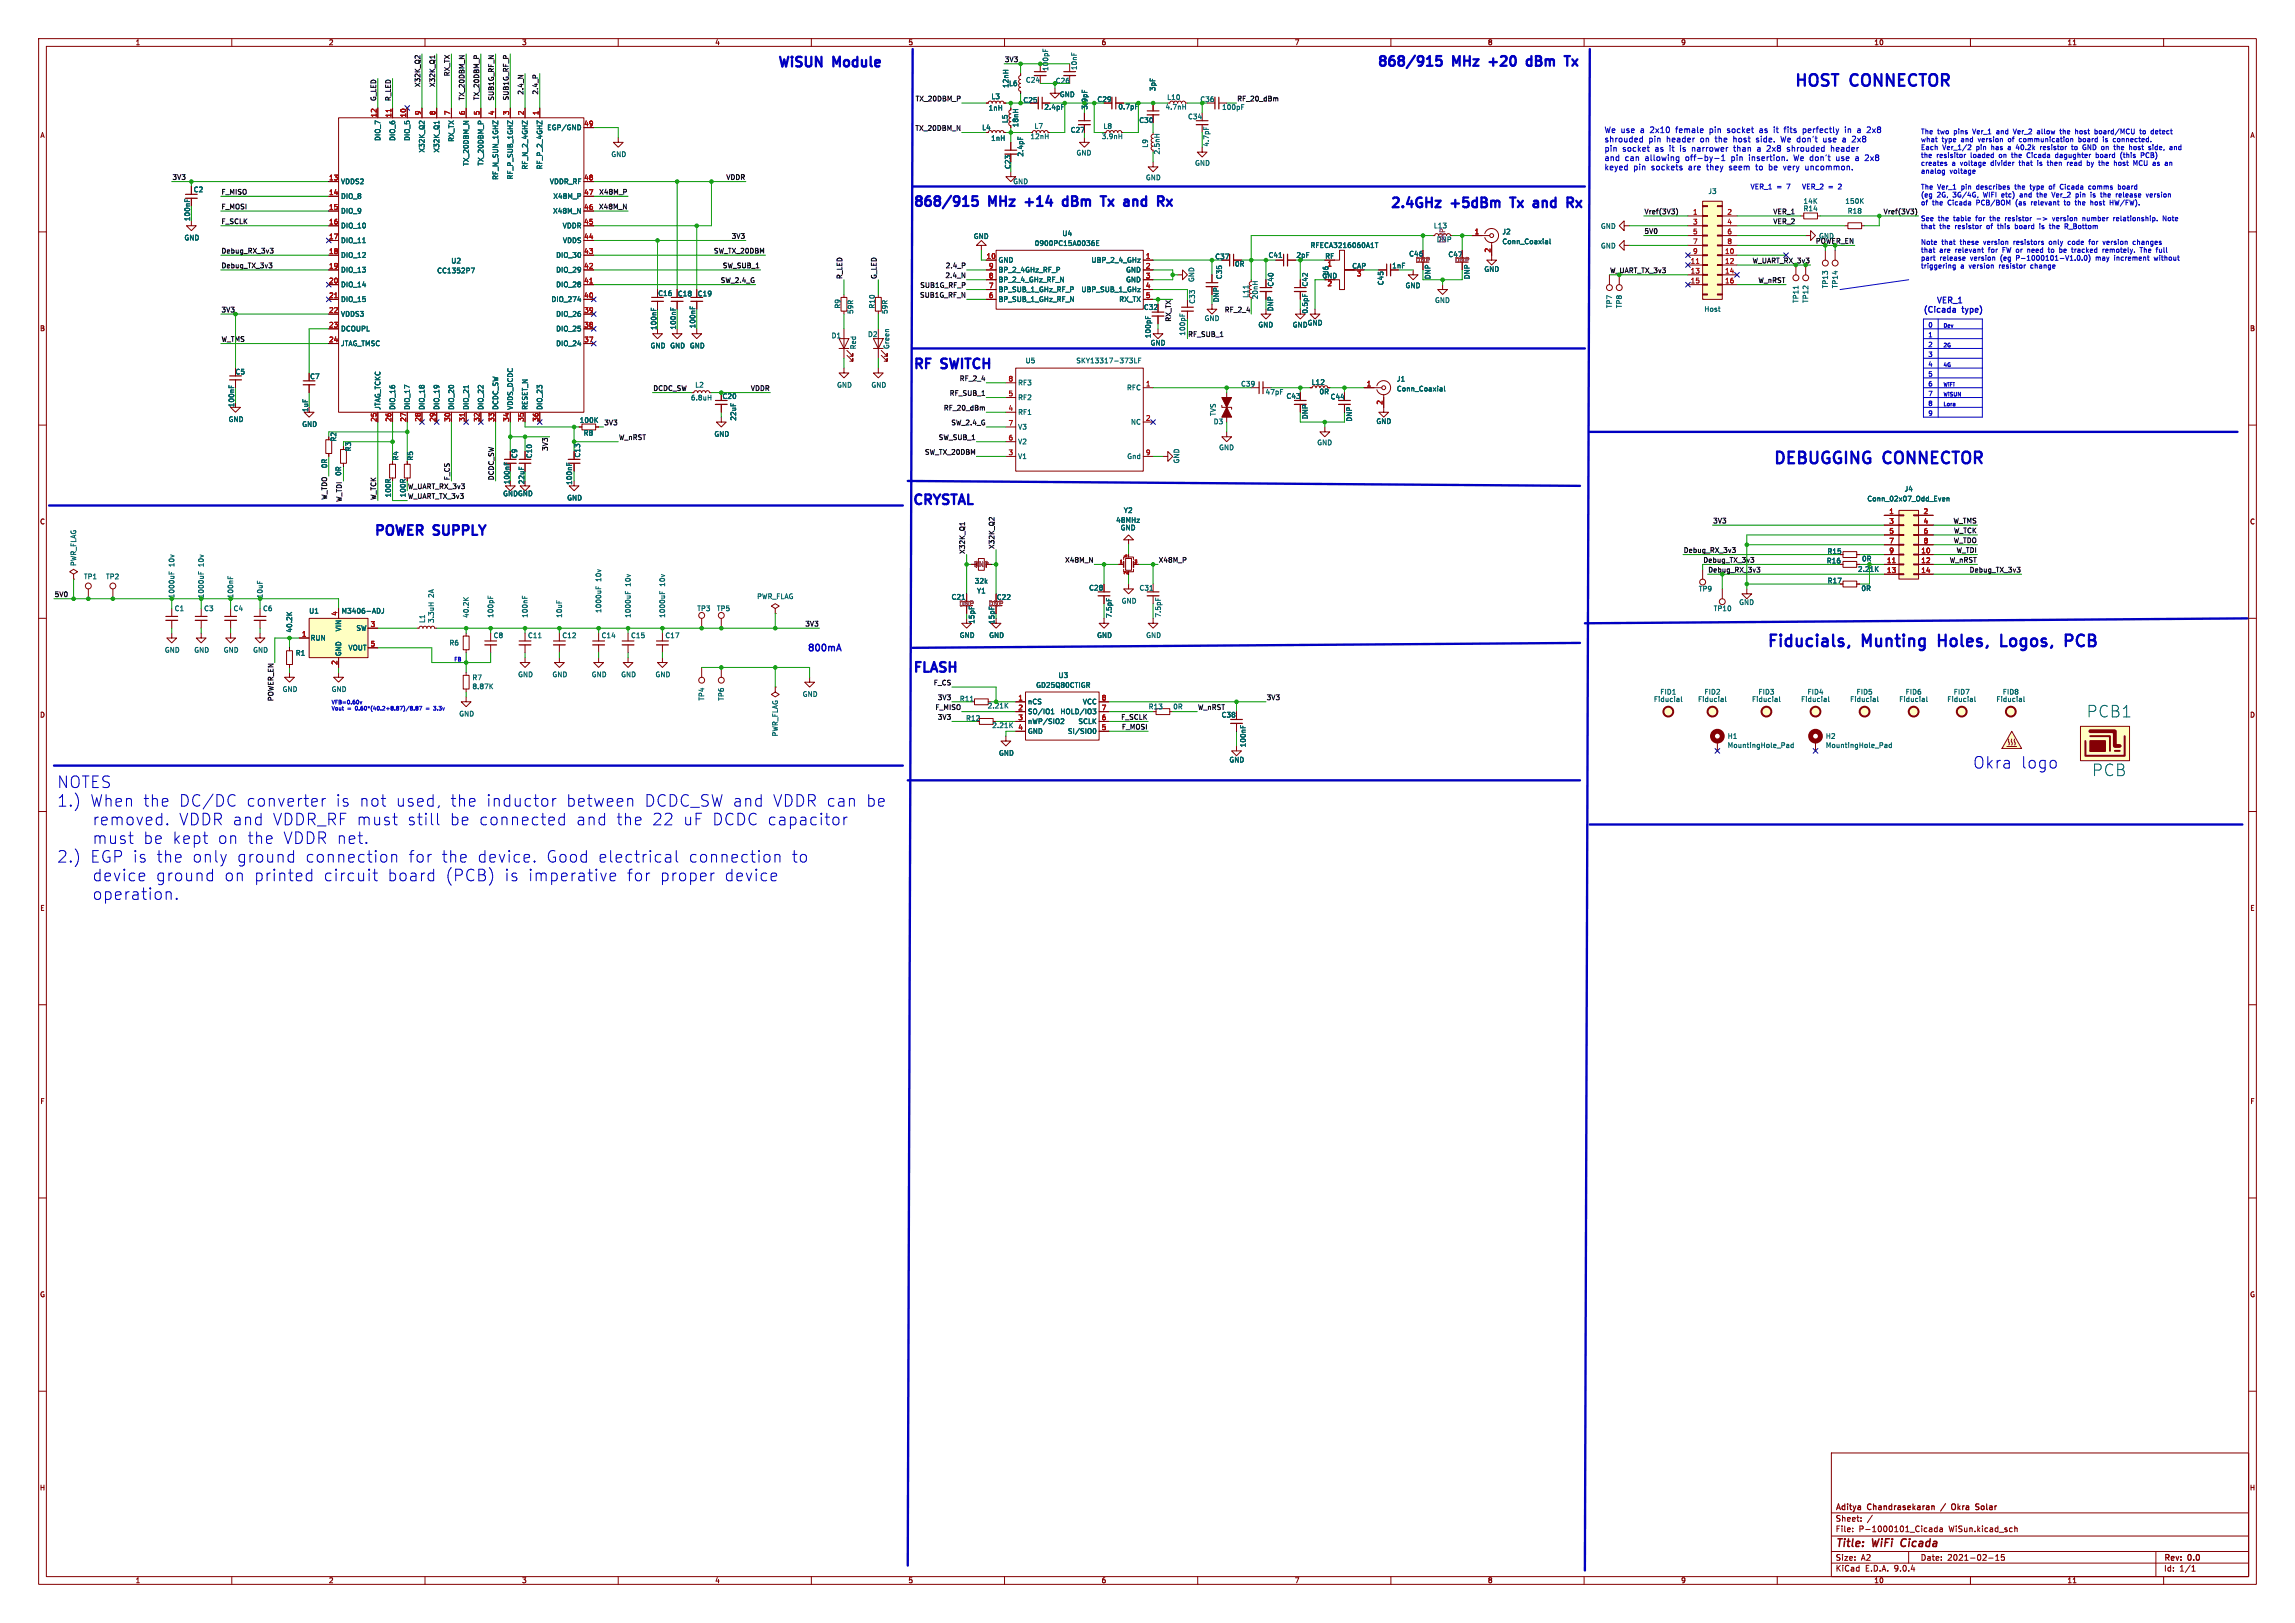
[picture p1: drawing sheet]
<svg xmlns="http://www.w3.org/2000/svg" width="594mm" height="420mm" viewBox="0 0 594 420" stroke-linecap="round" stroke-linejoin="round" font-family="sans-serif">
<defs><g id="words">
<g font-size="4.2" fill="#0000c2">
<text x="463.9" y="22.6">HOST</text>
<text x="478.8" y="22.6">CONNECTOR</text>
<text x="458.4" y="120.3">DEBUGGING</text>
<text x="487.3" y="120.3">CONNECTOR</text>
<text x="456.8" y="167.6">Fiducials,</text>
<text x="481.8" y="167.6">Munting</text>
<text x="502.7" y="167.6">Holes,</text>
<text x="520.1" y="167.6">Logos,</text>
<text x="538" y="167.6">PCB</text>
<text x="510.5" y="199.1">Okra</text>
<text x="522.8" y="199.1">logo</text>
<text x="14.7" y="204.2">NOTES</text>
<text x="14.7" y="209">1.)</text>
<text x="23.1" y="209">When the</text>
<text x="45.8" y="209">DC/DC</text>
<text x="63" y="209">converter</text>
<text x="86" y="209">is</text>
<text x="92" y="209">not</text>
<text x="101.3" y="209">used,</text>
<text x="115.3" y="209">the</text>
<text x="124.4" y="209">inductor</text>
<text x="145" y="209">between</text>
<text x="165.1" y="209">DCDC_SW and</text>
<text x="198.1" y="209">VDDR can</text>
<text x="221.9" y="209">be</text>
<text x="23.2" y="213.8">removed.</text>
<text x="45.5" y="213.8">VDDR and</text>
<text x="69.5" y="213.8">VDDR_RF must</text>
<text x="104" y="213.8">still</text>
<text x="114.9" y="213.8">be connected</text>
<text x="147.3" y="213.8">and</text>
<text x="157.5" y="213.8">the</text>
<text x="166.7" y="213.8">22</text>
<text x="174.5" y="213.8">uF DCDC capacitor</text>
<text x="23.2" y="218.6">must</text>
<text x="36.2" y="218.6">be kept</text>
<text x="55.2" y="218.6">on</text>
<text x="62.8" y="218.6">the</text>
<text x="71.9" y="218.6">VDDR net.</text>
<text x="14.7" y="223.5">2.)</text>
<text x="23.1" y="223.5">EGP is</text>
<text x="39.9" y="223.5">the</text>
<text x="49.1" y="223.5">only</text>
<text x="60.5" y="223.5">ground</text>
<text x="78" y="223.5">connection</text>
<text x="104.6" y="223.5">for</text>
<text x="113" y="223.5">the</text>
<text x="122.1" y="223.5">device.</text>
<text x="139.8" y="223.5">Good</text>
<text x="153.1" y="223.5">electrical</text>
<text x="176.4" y="223.5">connection</text>
<text x="202.9" y="223.5">to</text>
<text x="23.2" y="228.3">device</text>
<text x="23.2" y="233.1">operation.</text>
<text x="39.5" y="228.3">ground</text>
<text x="57" y="228.3">on</text>
<text x="64.6" y="228.3">printed</text>
<text x="82.5" y="228.3">circuit</text>
<text x="98.9" y="228.3">board</text>
<text x="113.7" y="228.3">(PCB)</text>
<text x="128.8" y="228.3">is</text>
<text x="134.8" y="228.3">imperative</text>
<text x="160.2" y="228.3">for</text>
<text x="168.7" y="228.3">proper</text>
<text x="185.2" y="228.3">device</text>
</g>
<g font-size="4.2" fill="#006464">
<text x="540.1" y="185.9">PCB1</text>
<text x="541.5" y="201.1">PCB</text>
</g>
<g font-size="3.5" fill="#0000c2">
<text x="200.6" y="17.5">WiSUN</text>
<text x="215.5" y="17.5">Module</text>
<text x="355.8" y="17.4">868/915</text>
<text x="375.9" y="17.4">MHz</text>
<text x="386.6" y="17.4">+20</text>
<text x="397.7" y="17.4">dBm</text>
<text x="235.7" y="53.6">868/915</text>
<text x="255.8" y="53.6">MHz</text>
<text x="266.6" y="53.6">+14</text>
<text x="277.6" y="53.6">dBm</text>
<text x="288.9" y="53.6">Tx</text>
<text x="296" y="53.6">and</text>
<text x="359.2" y="54">2.4GHz</text>
<text x="375.5" y="54">+5dBm</text>
<text x="392.3" y="54">Tx</text>
<text x="399.4" y="54">and</text>
<text x="235.7" y="95.6">RF</text>
<text x="243.5" y="95.6">SWITCH</text>
<text x="235.5" y="130.8">CRYSTAL</text>
<text x="96.7" y="138.7">POWER</text>
<text x="112.6" y="138.7">SUPPLY</text>
<text x="235.6" y="174.2">FLASH</text>
</g>
<g font-size="2.8" fill="#840000">
<text x="475" y="400.9">Title:</text>
<text x="484.7" y="400.9">WiFi</text>
<text x="492.9" y="400.9">Cicada</text>
</g>
<text font-size="2.4" fill="#0000c2" x="208.9" y="168.7">800mA</text>
<g font-size="2.1" fill="#0000c2">
<text x="415.2" y="34.5">We use</text>
<text x="424.6" y="34.5">a</text>
<text x="427.3" y="34.5">2x10</text>
<text x="434.1" y="34.5">female</text>
<text x="442.9" y="34.5">pin</text>
<text x="447.6" y="34.5">socket</text>
<text x="456.2" y="34.5">as</text>
<text x="460" y="34.5">it</text>
<text x="462.9" y="34.5">fits</text>
<text x="467.8" y="34.5">perfectly</text>
<text x="478.9" y="34.5">in</text>
<text x="482.3" y="34.5">a</text>
<text x="484.9" y="34.5">2x8</text>
<text x="415.2" y="36.9">shrouded</text>
<text x="415.2" y="39.3">pin</text>
<text x="415.2" y="41.8">and</text>
<text x="419.9" y="39.3">socket</text>
<text x="420.5" y="41.8">can</text>
<text x="425.8" y="41.8">allowing</text>
<text x="426.7" y="36.9">pin</text>
<text x="428.4" y="39.3">as</text>
<text x="431.4" y="36.9">header</text>
<text x="432.3" y="39.3">it</text>
<text x="435.1" y="39.3">is</text>
<text x="436.4" y="41.8">off-by-1</text>
<text x="438.4" y="39.3">narrower</text>
<text x="440.3" y="36.9">on</text>
<text x="444.3" y="36.9">the</text>
<text x="448.4" y="41.8">pin</text>
<text x="449.1" y="36.9">host</text>
<text x="449.4" y="39.3">than</text>
<text x="453.1" y="41.8">insertion.</text>
<text x="455.1" y="36.9">side.</text>
<text x="455.6" y="39.3">a</text>
<text x="458.2" y="39.3">2x8</text>
<text x="461.7" y="36.9">We don't</text>
<text x="463.6" y="39.3">shrouded</text>
<text x="464.9" y="41.8">We don't</text>
<text x="473" y="36.9">use</text>
<text x="475.1" y="39.3">header</text>
<text x="476.2" y="41.8">use</text>
<text x="478.1" y="36.9">a</text>
<text x="480.8" y="36.9">2x8</text>
<text x="481.3" y="41.8">a</text>
<text x="484" y="41.8">2x8</text>
<text x="415.2" y="44.2">keyed</text>
<text x="422.7" y="44.2">pin</text>
<text x="427.5" y="44.2">sockets</text>
<text x="437.2" y="44.2">are</text>
<text x="442.1" y="44.2">they</text>
<text x="448" y="44.2">seem</text>
<text x="455.1" y="44.2">to</text>
<text x="458.6" y="44.2">be</text>
<text x="462.5" y="44.2">very</text>
<text x="468.3" y="44.2">uncommon.</text>
<text x="497.7" y="81">(Cicada</text>
<text x="502.9" y="78.6">VER_1</text>
<text x="508" y="81">type)</text>
</g>
<g font-size="2.1" fill="#840000">
<text x="475" y="394">Sheet:</text>
<text x="475" y="391.2">Aditya</text>
<text x="483.5" y="391.2">Chandrasekaran</text>
<text x="506.4" y="391.2">Okra</text>
<text x="513.3" y="391.2">Solar</text>
<text x="475" y="396.7">File:</text>
<text x="481.1" y="396.7">P-1000101_Cicada</text>
<text x="504.5" y="396.7">WiSun.kicad_sch</text>
<text x="475" y="406.9">KiCad</text>
<text x="475" y="404.1">Size:</text>
<text x="481.7" y="404.1">A2</text>
<text x="482.7" y="406.9">E.D.A.</text>
<text x="490.3" y="406.9">9.0.4</text>
<text x="497" y="404.1">Date:</text>
<text x="504" y="404.1">2021-02-15</text>
<text x="560" y="404.3">Rev:</text>
<text x="560" y="406.9">Id:</text>
<text x="564.1" y="406.9">1/1</text>
<text x="566.4" y="404.3">0.0</text>
</g>
<g font-size="1.8" fill="#840000">
<text x="35" y="11.9">1</text>
<text x="85" y="11.9">2</text>
<text x="135" y="11.9">3</text>
<text x="185" y="11.9">4</text>
<text x="235" y="11.9">5</text>
<text x="285" y="11.9">6</text>
<text x="335" y="11.9">7</text>
<text x="385" y="11.9">8</text>
<text x="435" y="11.9">9</text>
<text x="485" y="11.9">10</text>
<text x="535" y="11.9">11</text>
<text x="289.3" y="28.5">0.7pF</text>
<text x="10.3" y="35.9">A</text>
<text x="254.1" y="33.9">L4</text>
<text x="582.3" y="35.9">A</text>
<text x="50" y="49.9">C2</text>
<text x="319.5" y="69.2">0R</text>
<text x="360.2" y="69.6">1nF</text>
<text x="364.6" y="66.6">C46</text>
<text x="170.2" y="76.8">C16</text>
<text x="295.9" y="80.4">C32</text>
<text x="10.3" y="85.9">B</text>
<text x="582.3" y="85.9">B</text>
<text x="60.8" y="97.1">C5</text>
<text x="80.1" y="98.3">C7</text>
<text x="339.4" y="99.8">L12</text>
<text x="186.9" y="103.4">C20</text>
<text x="332.9" y="103.4">C43</text>
<text x="150.3" y="118.5" transform="rotate(-90 150.3 118.5)">C13</text>
<text x="132.1" y="125.4" transform="rotate(-90 132.1 125.4)">100nF</text>
<text x="10.3" y="135.9">C</text>
<text x="582.3" y="135.9">C</text>
<text x="257.9" y="155.4">C22</text>
<text x="10.3" y="185.9">D</text>
<text x="582.3" y="185.9">D</text>
<text x="10.3" y="235.9">E</text>
<text x="582.3" y="235.9">E</text>
<text x="10.3" y="285.9">F</text>
<text x="582.3" y="285.9">F</text>
<text x="10.3" y="335.9">G</text>
<text x="582.3" y="335.9">G</text>
<text x="10.2" y="385.9">H</text>
<text x="582.2" y="385.9">H</text>
<text x="35" y="409.9">1</text>
<text x="85" y="409.9">2</text>
<text x="135" y="409.9">3</text>
<text x="185" y="409.9">4</text>
<text x="235" y="409.9">5</text>
<text x="285" y="409.9">6</text>
<text x="335" y="409.9">7</text>
<text x="385" y="409.9">8</text>
<text x="435" y="409.9">9</text>
<text x="485" y="409.9">10</text>
<text x="535" y="409.9">11</text>
</g>
<g font-size="1.8" fill="#0f0f0f">
<text x="259.9" y="16.2">3V3</text>
<text x="108.9" y="22.9" transform="rotate(-90 108.9 22.9)">X32K_Q2</text>
<text x="112.7" y="22.9" transform="rotate(-90 112.7 22.9)">X32K_Q1</text>
<text x="116.5" y="20.1" transform="rotate(-90 116.5 20.1)">RX_TX</text>
<text x="97.4" y="26.5" transform="rotate(-90 97.4 26.5)">G_LED</text>
<text x="101.2" y="26.5" transform="rotate(-90 101.2 26.5)">R_LED</text>
<text x="120.3" y="26.3" transform="rotate(-90 120.3 26.3)">TX_20DBM_N</text>
<text x="124.1" y="26.3" transform="rotate(-90 124.1 26.3)">TX_20DBM_P</text>
<text x="127.9" y="26.4" transform="rotate(-90 127.9 26.4)">SUB1G_RF_N</text>
<text x="131.7" y="26.3" transform="rotate(-90 131.7 26.3)">SUB1G_RF_P</text>
<text x="135.5" y="24.9" transform="rotate(-90 135.5 24.9)">2.4_N</text>
<text x="139.3" y="24.8" transform="rotate(-90 139.3 24.8)">2.4_P</text>
<text x="236.6" y="26.3">TX_20DBM_P</text>
<text x="320" y="26.3">RF_20_dBm</text>
<text x="236.6" y="33.9">TX_20DBM_N</text>
<text x="44.4" y="46.6">3V3</text>
<text x="187.6" y="46.6">VDDR</text>
<text x="57.1" y="50.4">F_MISO</text>
<text x="154.7" y="50.4">X48M_P</text>
<text x="57.1" y="54.3">F_MOSI</text>
<text x="57.1" y="58.1">F_SCLK</text>
<text x="154.7" y="54.3">X48M_N</text>
<text x="425.4" y="55.5">Vref(3V3)</text>
<text x="458.6" y="58.1">VER_2</text>
<text x="458.6" y="55.5">VER_1</text>
<text x="487.2" y="55.5">Vref(3V3)</text>
<text x="57.1" y="65.7">Debug_RX_3v3</text>
<text x="184.4" y="65.7">SW_TX_20DBM</text>
<text x="189" y="61.9">3V3</text>
<text x="425.4" y="60.6">5V0</text>
<text x="470.7" y="62">GND</text>
<text x="57.1" y="69.5">Debug_TX_3v3</text>
<text x="186.7" y="69.5">SW_SUB_1</text>
<text x="244.4" y="69.5">2.4_P</text>
<text x="186.2" y="73.3">SW_2.4_G</text>
<text x="218.1" y="72.4" transform="rotate(-90 218.1 72.4)">R_LED</text>
<text x="227" y="72.4" transform="rotate(-90 227 72.4)">G_LED</text>
<text x="237.8" y="77.1">SUB1G_RF_N</text>
<text x="237.8" y="74.6">SUB1G_RF_P</text>
<text x="244.4" y="72">2.4_N</text>
<text x="454.8" y="73.3">W_nRST</text>
<text x="57.1" y="80.9">3V3</text>
<text x="303.2" y="83.6" transform="rotate(-90 303.2 83.6)">RX_TX</text>
<text x="316.6" y="80.9">RF_2_4</text>
<text x="57.1" y="88.5">W_TMS</text>
<text x="306.9" y="87" transform="rotate(-90 306.9 87)">100pF</text>
<text x="307.3" y="87.3">RF_SUB_1</text>
<text x="168.9" y="101.2">DCDC_SW</text>
<text x="194" y="101.2">VDDR</text>
<text x="248" y="98.7">RF_2_4</text>
<text x="243.9" y="106.3">RF_20_dBm</text>
<text x="245.4" y="102.5">RF_SUB_1</text>
<text x="156.2" y="110.1">3V3</text>
<text x="160" y="113.9">W_nRST</text>
<text x="242.6" y="113.9">SW_SUB_1</text>
<text x="245.9" y="110.1">SW_2.4_G</text>
<text x="141.9" y="117" transform="rotate(-90 141.9 117)">3V3</text>
<text x="239" y="117.8">SW_TX_20DBM</text>
<text x="116.5" y="124.5" transform="rotate(-90 116.5 124.5)">F_CS</text>
<text x="127.9" y="124.5" transform="rotate(-90 127.9 124.5)">DCDC_SW</text>
<text x="84.7" y="129.7" transform="rotate(-90 84.7 129.7)">W_TDO</text>
<text x="88.5" y="130.2" transform="rotate(-90 88.5 130.2)">W_TDI</text>
<text x="97.4" y="129.5" transform="rotate(-90 97.4 129.5)">W_TCK</text>
<text x="105.4" y="129.2">W_UART_TX_3v3</text>
<text x="105.4" y="126.6">W_UART_RX_3v3</text>
<text x="443.2" y="135.5">3V3</text>
<text x="505.3" y="135.5">W_TMS</text>
<text x="249.8" y="143.5" transform="rotate(-90 249.8 143.5)">X32K_Q1</text>
<text x="257.5" y="142.2" transform="rotate(-90 257.5 142.2)">X32K_Q2</text>
<text x="435.6" y="143.2">Debug_RX_3v3</text>
<text x="505.3" y="140.6">W_TDO</text>
<text x="505.4" y="138.1">W_TCK</text>
<text x="506" y="143.2">W_TDI</text>
<text x="275.3" y="145.7">X48M_N</text>
<text x="299.7" y="145.7">X48M_P</text>
<text x="440.7" y="145.7">Debug_TX_3v3</text>
<text x="504.3" y="145.7">W_nRST</text>
<text x="509.4" y="148.2">Debug_TX_3v3</text>
<text x="14" y="154.6">5V0</text>
<text x="208.1" y="162.2">3V3</text>
<text x="241.3" y="177.4">F_CS</text>
<text x="70.9" y="181.6" transform="rotate(-90 70.9 181.6)">POWER_EN</text>
<text x="241.8" y="183.8">F_MISO</text>
<text x="242.4" y="181.3">3V3</text>
<text x="309.9" y="183.8">W_nRST</text>
<text x="327.7" y="181.3">3V3</text>
<text x="242.4" y="186.3">3V3</text>
<text x="289.8" y="186.3">F_SCLK</text>
<text x="290" y="188.9">F_MOSI</text>
</g>
<g font-size="1.8" fill="#006464">
<text x="261" y="22.5">L6</text>
<text x="261.2" y="22.9" transform="rotate(-90 261.2 22.9)">12nH</text>
<text x="265.4" y="21.6">C24</text>
<text x="271.5" y="18.5" transform="rotate(-90 271.5 18.5)">100pF</text>
<text x="273.1" y="21.8">C26</text>
<text x="278.9" y="18.3" transform="rotate(-90 278.9 18.3)">10nF</text>
<text x="299.2" y="23.7" transform="rotate(-90 299.2 23.7)">3pF</text>
<text x="255.8" y="28.8">1nH</text>
<text x="256.5" y="25.9">L3</text>
<text x="264.8" y="26.8">C25</text>
<text x="270.2" y="28.6">2.4pF</text>
<text x="274.2" y="25.3">GND</text>
<text x="283.9" y="26.6">C29</text>
<text x="301.5" y="28.6">4.7nH</text>
<text x="302" y="26.1">L10</text>
<text x="316.2" y="28.6">100pF</text>
<text x="141.5" y="33.9">EGP/GND</text>
<text x="261" y="32" transform="rotate(-90 261 32)">L5</text>
<text x="263.8" y="33.1" transform="rotate(-90 263.8 33.1)">18nH</text>
<text x="267.6" y="33.5">L7</text>
<text x="277" y="34.5">C27</text>
<text x="285.5" y="33.6">L8</text>
<text x="294.8" y="32">C30</text>
<text x="307.4" y="31.1">C34</text>
<text x="98.7" y="36.6" transform="rotate(-90 98.7 36.6)">DIO_7</text>
<text x="102.5" y="36.6" transform="rotate(-90 102.5 36.6)">DIO_6</text>
<text x="106.3" y="36.6" transform="rotate(-90 106.3 36.6)">DIO_5</text>
<text x="110.1" y="39.6" transform="rotate(-90 110.1 39.6)">X32K_Q2</text>
<text x="113.9" y="39.6" transform="rotate(-90 113.9 39.6)">X32K_Q1</text>
<text x="117.7" y="36.8" transform="rotate(-90 117.7 36.8)">RX_TX</text>
<text x="158.1" y="40.8">GND</text>
<text x="256.4" y="36.7">1nH</text>
<text x="265" y="40.6" transform="rotate(-90 265 40.6)">2.4pF</text>
<text x="266.6" y="36.2">12nH</text>
<text x="278.5" y="40.4">GND</text>
<text x="285" y="36.2">3.9nH</text>
<text x="297.3" y="38.3" transform="rotate(-90 297.3 38.3)">L9</text>
<text x="300.4" y="40.1" transform="rotate(-90 300.4 40.1)">2.5nH</text>
<text x="313.1" y="38.1" transform="rotate(-90 313.1 38.1)">4.7pF</text>
<text x="88.1" y="47.9">VDDS2</text>
<text x="121.5" y="43" transform="rotate(-90 121.5 43)">TX_20DBM_N</text>
<text x="125.3" y="43" transform="rotate(-90 125.3 43)">TX_20DBM_P</text>
<text x="129.1" y="46.7" transform="rotate(-90 129.1 46.7)">RF_N_SUN_1GHZ</text>
<text x="132.9" y="46.6" transform="rotate(-90 132.9 46.6)">RF_P_SUB_1GHZ</text>
<text x="136.8" y="44" transform="rotate(-90 136.8 44)">RF_N_2_4GHZ</text>
<text x="140.6" y="44" transform="rotate(-90 140.6 44)">RF_P_2_4GHZ</text>
<text x="142.2" y="47.9">VDDR_RF</text>
<text x="261.7" y="43.9" transform="rotate(-90 261.7 43.9)">C23</text>
<text x="262.1" y="47.9">GND</text>
<text x="296.5" y="46.8">GND</text>
<text x="309.2" y="43.1">GND</text>
<text x="88.1" y="51.7">DIO_8</text>
<text x="143.1" y="51.7">X48M_P</text>
<text x="442" y="50.4">J3</text>
<text x="466.7" y="52.9">14K</text>
<text x="477.5" y="52.9">150K</text>
<text x="49.4" y="57.3" transform="rotate(-90 49.4 57.3)">100nF</text>
<text x="88.1" y="55.5">DIO_9</text>
<text x="88.1" y="59.3">DIO_10</text>
<text x="143" y="55.5">X48M_N</text>
<text x="145.5" y="59.3">VDDR</text>
<text x="414.2" y="59.4">GND</text>
<text x="466.7" y="54.8">R14</text>
<text x="478.1" y="55.5">R18</text>
<text x="47.6" y="62.4">GND</text>
<text x="88.1" y="63.1">DIO_11</text>
<text x="145.6" y="63.1">VDDS</text>
<text x="251.9" y="62">GND</text>
<text x="267.7" y="63.8">0900PC15A0036E</text>
<text x="274.9" y="61.3">U4</text>
<text x="339.1" y="64.4">RFECA3216060A1T</text>
<text x="371.8" y="62.9">DNP</text>
<text x="388.7" y="60.8">J2</text>
<text x="388.7" y="63.4">Conn_Coaxial</text>
<text x="414.2" y="64.5">GND</text>
<text x="88.1" y="66.9">DIO_12</text>
<text x="88.1" y="70.7">DIO_13</text>
<text x="113" y="70.9">CC1352P7</text>
<text x="116.7" y="68.4">U2</text>
<text x="143.8" y="66.9">DIO_30</text>
<text x="143.8" y="70.7">DIO_29</text>
<text x="258.3" y="68.2">GND</text>
<text x="258.3" y="70.7">BP_2_4GHz_RF_P</text>
<text x="282.4" y="68.2">UBP_2_4_GHz</text>
<text x="291.3" y="70.7">GND</text>
<text x="314.4" y="67.3">C37</text>
<text x="328.2" y="66.9">C41</text>
<text x="342.9" y="67.1">RF</text>
<text x="344" y="71.4" transform="rotate(-90 344 71.4)">U6</text>
<text x="349.9" y="69.6">CAP</text>
<text x="384.1" y="70.5">GND</text>
<text x="88.1" y="74.5">DIO_14</text>
<text x="143.8" y="74.5">DIO_28</text>
<text x="175.3" y="76.9">C18</text>
<text x="180.5" y="76.9">C19</text>
<text x="258.3" y="73.3">BP_2_4_GHz_RF_N</text>
<text x="258.3" y="75.8">BP_SUB_1_GHz_RF_P</text>
<text x="279.8" y="75.8">UBP_SUB_1_GHz</text>
<text x="291.3" y="73.3">GND</text>
<text x="309.3" y="73.1" transform="rotate(-90 309.3 73.1)">GND</text>
<text x="316.5" y="72.4" transform="rotate(-90 316.5 72.4)">C35</text>
<text x="323.3" y="77.2" transform="rotate(-90 323.3 77.2)">L11</text>
<text x="325.8" y="77.6" transform="rotate(-90 325.8 77.6)">20nH</text>
<text x="329.8" y="74.3" transform="rotate(-90 329.8 74.3)">C40</text>
<text x="338.7" y="74.3" transform="rotate(-90 338.7 74.3)">C42</text>
<text x="342.1" y="72.1">GND</text>
<text x="358.3" y="73.9" transform="rotate(-90 358.3 73.9)">C45</text>
<text x="363.7" y="74.8">GND</text>
<text x="370.4" y="72.4" transform="rotate(-90 370.4 72.4)">DNP</text>
<text x="380.6" y="72.4" transform="rotate(-90 380.6 72.4)">DNP</text>
<text x="473.3" y="74.7" transform="rotate(-90 473.3 74.7)">TP13</text>
<text x="475.8" y="74.7" transform="rotate(-90 475.8 74.7)">TP14</text>
<text x="88.1" y="78.3">DIO_15</text>
<text x="88.1" y="82.1">VDDS3</text>
<text x="142.6" y="78.3">DIO_274</text>
<text x="143.8" y="82.1">DIO_26</text>
<text x="217.7" y="80" transform="rotate(-90 217.7 80)">R9</text>
<text x="221" y="81.4" transform="rotate(-90 221 81.4)">59R</text>
<text x="226.6" y="80" transform="rotate(-90 226.6 80)">R10</text>
<text x="229.9" y="81.4" transform="rotate(-90 229.9 81.4)">59R</text>
<text x="258.3" y="78.3">BP_SUB_1_GHz_RF_N</text>
<text x="289.6" y="78.3">RX_TX</text>
<text x="309.5" y="78.7" transform="rotate(-90 309.5 78.7)">C33</text>
<text x="311.7" y="83.3">GND</text>
<text x="315.7" y="78.3" transform="rotate(-90 315.7 78.3)">DNP</text>
<text x="329.7" y="80.7" transform="rotate(-90 329.7 80.7)">DNP</text>
<text x="338.7" y="81.3" transform="rotate(-90 338.7 81.3)">0.5pF</text>
<text x="371.3" y="78.6">GND</text>
<text x="417.4" y="79.9" transform="rotate(-90 417.4 79.9)">TP7</text>
<text x="420" y="79.9" transform="rotate(-90 420 79.9)">TP8</text>
<text x="441" y="80.9">Host</text>
<text x="465.7" y="78.5" transform="rotate(-90 465.7 78.5)">TP11</text>
<text x="468.2" y="78.5" transform="rotate(-90 468.2 78.5)">TP12</text>
<text x="88.1" y="86">DCOUPL</text>
<text x="88.1" y="89.8">JTAG_TMSC</text>
<text x="143.8" y="86">DIO_25</text>
<text x="143.8" y="89.8">DIO_24</text>
<text x="170.1" y="85.5" transform="rotate(-90 170.1 85.5)">100nF</text>
<text x="175.1" y="85.4" transform="rotate(-90 175.1 85.4)">100nF</text>
<text x="180.2" y="85.1" transform="rotate(-90 180.2 85.1)">100nF</text>
<text x="215.1" y="87.7">D1</text>
<text x="224.5" y="87.4">D2</text>
<text x="297.7" y="89.6">GND</text>
<text x="298" y="87.6" transform="rotate(-90 298 87.6)">100pF</text>
<text x="325.6" y="84.9">GND</text>
<text x="334.5" y="84.9">GND</text>
<text x="338.3" y="84.4">GND</text>
<text x="168.3" y="90.3">GND GND GND</text>
<text x="221.7" y="90.5" transform="rotate(-90 221.7 90.5)">Red</text>
<text x="230.4" y="90.5" transform="rotate(-90 230.4 90.5)">Green</text>
<text x="265.3" y="94.2">U5</text>
<text x="278.5" y="94.2">SKY13317-373LF</text>
<text x="179.8" y="100.5">L2</text>
<text x="216.5" y="100.5">GND</text>
<text x="225.4" y="100.5">GND</text>
<text x="263.4" y="99.9">RF3</text>
<text x="291.6" y="101.2">RFC</text>
<text x="321.1" y="100.2">C39</text>
<text x="361.4" y="98.9">J1</text>
<text x="361.4" y="101.5">Conn_Coaxial</text>
<text x="60.8" y="105.5" transform="rotate(-90 60.8 105.5)">100nF</text>
<text x="79.9" y="106.7" transform="rotate(-90 79.9 106.7)">1uF</text>
<text x="98.7" y="106.2" transform="rotate(-90 98.7 106.2)">JTAG_TCKC</text>
<text x="102.5" y="106.2" transform="rotate(-90 102.5 106.2)">DIO_16</text>
<text x="106.3" y="106.2" transform="rotate(-90 106.3 106.2)">DIO_17</text>
<text x="110.1" y="106.2" transform="rotate(-90 110.1 106.2)">DIO_18</text>
<text x="113.9" y="106.2" transform="rotate(-90 113.9 106.2)">DIO_19</text>
<text x="117.7" y="106.2" transform="rotate(-90 117.7 106.2)">DIO_20</text>
<text x="121.5" y="106.2" transform="rotate(-90 121.5 106.2)">DIO_21</text>
<text x="125.3" y="106.2" transform="rotate(-90 125.3 106.2)">DIO_22</text>
<text x="129.1" y="106.2" transform="rotate(-90 129.1 106.2)">DCDC_SW</text>
<text x="132.9" y="106.2" transform="rotate(-90 132.9 106.2)">VDDS_DCDC</text>
<text x="136.8" y="106.2" transform="rotate(-90 136.8 106.2)">RESET_N</text>
<text x="140.6" y="106.2" transform="rotate(-90 140.6 106.2)">DIO_23</text>
<text x="178.7" y="103.8">6.8uH</text>
<text x="263.4" y="103.7">RF2</text>
<text x="263.4" y="107.5">RF1</text>
<text x="314.9" y="107.8" transform="rotate(-90 314.9 107.8)">TVS</text>
<text x="327.4" y="102.3">47pF</text>
<text x="341.4" y="102.2">0R</text>
<text x="344.3" y="103.6">C44</text>
<text x="59.1" y="109.4">GND</text>
<text x="78.1" y="110.7">GND</text>
<text x="149.9" y="109.6">100K</text>
<text x="151" y="113">R8</text>
<text x="184.8" y="113.2">GND</text>
<text x="190.7" y="109" transform="rotate(-90 190.7 109)">22uF</text>
<text x="263.4" y="111.4">V3</text>
<text x="292.6" y="110.1">NC</text>
<text x="314" y="110">D3</text>
<text x="338.7" y="108.6" transform="rotate(-90 338.7 108.6)">DNP</text>
<text x="350.1" y="109.2" transform="rotate(-90 350.1 109.2)">DNP</text>
<text x="356.1" y="109.9">GND</text>
<text x="87.2" y="114.4" transform="rotate(-90 87.2 114.4)">R2</text>
<text x="91" y="116.9" transform="rotate(-90 91 116.9)">R3</text>
<text x="103.3" y="119.3" transform="rotate(-90 103.3 119.3)">R4</text>
<text x="107.1" y="119.3" transform="rotate(-90 107.1 119.3)">R5</text>
<text x="134.1" y="118.7" transform="rotate(-90 134.1 118.7)">C9</text>
<text x="137.9" y="118.7" transform="rotate(-90 137.9 118.7)">C10</text>
<text x="263.4" y="115.2">V2</text>
<text x="263.4" y="119">V1</text>
<text x="291.6" y="119">Gnd</text>
<text x="315.4" y="116.7">GND</text>
<text x="340.8" y="115.4">GND</text>
<text x="84.9" y="121.3" transform="rotate(-90 84.9 121.3)">0R</text>
<text x="88.5" y="123.3" transform="rotate(-90 88.5 123.3)">0R</text>
<text x="135.9" y="125.4" transform="rotate(-90 135.9 125.4)">22uF</text>
<text x="148.2" y="125.6" transform="rotate(-90 148.2 125.6)">100nF</text>
<text x="305.4" y="120" transform="rotate(-90 305.4 120)">GND</text>
<text x="101.4" y="128.8" transform="rotate(-90 101.4 128.8)">100R</text>
<text x="105.2" y="128.8" transform="rotate(-90 105.2 128.8)">100R</text>
<text x="130.1" y="128.6">GNDGND</text>
<text x="146.7" y="129.7">GND</text>
<text x="483.2" y="129.9">Conn_02x07_Odd_Even</text>
<text x="492.8" y="127.4">J4</text>
<text x="288.8" y="135.5">48MHz</text>
<text x="289.9" y="137.4">GND</text>
<text x="290.7" y="132.9">Y2</text>
<text x="472.9" y="143.6">R15</text>
<text x="19.9" y="146.6" transform="rotate(-90 19.9 146.6)">PWR_FLAG</text>
<text x="45.3" y="146.7" transform="rotate(-90 45.3 146.7)">10v</text>
<text x="52.9" y="146.7" transform="rotate(-90 52.9 146.7)">10v</text>
<text x="472.7" y="146">R16</text>
<text x="480.8" y="148.2">2.21K</text>
<text x="481.8" y="145.5">0R</text>
<text x="21.6" y="150.1">TP1</text>
<text x="27.3" y="150.1">TP2</text>
<text x="45.3" y="154.9" transform="rotate(-90 45.3 154.9)">1000uF</text>
<text x="52.9" y="154.9" transform="rotate(-90 52.9 154.9)">1000uF</text>
<text x="60.6" y="154.9" transform="rotate(-90 60.6 154.9)">100nF</text>
<text x="68.2" y="154.9" transform="rotate(-90 68.2 154.9)">10uF</text>
<text x="112.5" y="154.7" transform="rotate(-90 112.5 154.7)">2A</text>
<text x="155.8" y="150.5" transform="rotate(-90 155.8 150.5)">10v</text>
<text x="163.4" y="151.8" transform="rotate(-90 163.4 151.8)">10v</text>
<text x="172.3" y="151.8" transform="rotate(-90 172.3 151.8)">10v</text>
<text x="195.8" y="155.2">PWR_FLAG</text>
<text x="252.2" y="151.2">32k</text>
<text x="252.7" y="153.8">Y1</text>
<text x="281.8" y="153">C28</text>
<text x="294.8" y="153">C31</text>
<text x="439.6" y="153.3">TP9</text>
<text x="472.9" y="151.2">R17</text>
<text x="481.7" y="153.1">0R</text>
<text x="45.1" y="158.3">C1</text>
<text x="52.7" y="158.3">C3</text>
<text x="60.3" y="158.3">C4</text>
<text x="68" y="158.3">C6</text>
<text x="79.9" y="159">U1</text>
<text x="88.3" y="159">M3406-ADJ</text>
<text x="110.2" y="161.3" transform="rotate(-90 110.2 161.3)">L1</text>
<text x="112.5" y="161.3" transform="rotate(-90 112.5 161.3)">3.3uH</text>
<text x="121.5" y="160" transform="rotate(-90 121.5 160)">40.2K</text>
<text x="127.9" y="160" transform="rotate(-90 127.9 160)">100pF</text>
<text x="136.8" y="160" transform="rotate(-90 136.8 160)">100nF</text>
<text x="145.6" y="160" transform="rotate(-90 145.6 160)">10uF</text>
<text x="155.8" y="158.7" transform="rotate(-90 155.8 158.7)">1000uF</text>
<text x="163.4" y="160" transform="rotate(-90 163.4 160)">1000uF</text>
<text x="172.3" y="160" transform="rotate(-90 172.3 160)">1000uF</text>
<text x="180.3" y="158.3">TP3</text>
<text x="185.4" y="158.3">TP5</text>
<text x="252.4" y="161.5" transform="rotate(-90 252.4 161.5)">15pF</text>
<text x="257.6" y="161.6" transform="rotate(-90 257.6 161.6)">15pF</text>
<text x="287.9" y="160" transform="rotate(-90 287.9 160)">7.5pF</text>
<text x="290.2" y="156.4">GND</text>
<text x="300.7" y="159.9" transform="rotate(-90 300.7 159.9)">7.5pF</text>
<text x="443.4" y="158.3">TP10</text>
<text x="450" y="156.7">GND</text>
<text x="75.8" y="163.8" transform="rotate(-90 75.8 163.8)">40.2K</text>
<text x="80.3" y="166">RUN</text>
<text x="88.5" y="163.5" transform="rotate(-90 88.5 163.5)">VIN</text>
<text x="92.1" y="163.4">SW</text>
<text x="116.2" y="167.2">R6</text>
<text x="127.6" y="165.3">C8</text>
<text x="136.5" y="165.3">C11</text>
<text x="145.4" y="165.3">C12</text>
<text x="155.6" y="165.3">C14</text>
<text x="163.2" y="165.3">C15</text>
<text x="172.1" y="165.3">C17</text>
<text x="248.3" y="165.3">GND</text>
<text x="255.9" y="165.3">GND</text>
<text x="283.8" y="165.3">GND</text>
<text x="296.5" y="165.3">GND</text>
<text x="42.5" y="169.1">GND</text>
<text x="50.2" y="169.1">GND</text>
<text x="57.8" y="169.1">GND</text>
<text x="65.4" y="169.1">GND</text>
<text x="76.4" y="169.9">R1</text>
<text x="88.5" y="169.9" transform="rotate(-90 88.5 169.9)">GND</text>
<text x="90.1" y="168.5">VOUT</text>
<text x="73" y="179.2">GND</text>
<text x="85.7" y="179.2">GND</text>
<text x="122.2" y="176.2">R7</text>
<text x="122.2" y="178.5">8.87K</text>
<text x="134" y="175.4">GND</text>
<text x="142.9" y="175.4">GND</text>
<text x="153" y="175.4">GND</text>
<text x="160.7" y="175.4">GND</text>
<text x="169.5" y="175.4">GND</text>
<text x="268.1" y="178.2">GD25Q80CTIGR</text>
<text x="273.8" y="175.6">U3</text>
<text x="429.6" y="179.9">FID1</text>
<text x="441" y="179.9">FID2</text>
<text x="455" y="179.9">FID3</text>
<text x="467.7" y="179.9">FID4</text>
<text x="480.4" y="179.9">FID5</text>
<text x="493.1" y="179.9">FID6</text>
<text x="505.6" y="179.9">FID7</text>
<text x="518.3" y="179.9">FID8</text>
<text x="118.7" y="185.6">GND</text>
<text x="182.5" y="181.5" transform="rotate(-90 182.5 181.5)">TP4</text>
<text x="187.6" y="181.5" transform="rotate(-90 187.6 181.5)">TP6</text>
<text x="207.6" y="180.5">GND</text>
<text x="248.3" y="181.7">R11</text>
<text x="255.5" y="183.5">2.21K</text>
<text x="265.9" y="182.5">nCS</text>
<text x="265.9" y="185">SO/IO1</text>
<text x="274.3" y="185">HOLD/IO3</text>
<text x="280.1" y="182.5">VCC</text>
<text x="297.2" y="183.7">R13</text>
<text x="303.5" y="183.7">0R</text>
<text x="316.1" y="185.9">C38</text>
<text x="427.9" y="181.8">Fiducial</text>
<text x="439.4" y="181.8">Fiducial</text>
<text x="453.3" y="181.8">Fiducial</text>
<text x="466" y="181.8">Fiducial</text>
<text x="478.7" y="181.8">Fiducial</text>
<text x="491.4" y="181.8">Fiducial</text>
<text x="503.9" y="181.8">Fiducial</text>
<text x="516.6" y="181.8">Fiducial</text>
<text x="201.5" y="190.7" transform="rotate(-90 201.5 190.7)">PWR_FLAG</text>
<text x="249.9" y="186.7">R12</text>
<text x="256.7" y="188.6">2.21K</text>
<text x="265.9" y="187.6">nWP/SIO2</text>
<text x="265.9" y="190.1">GND</text>
<text x="276.3" y="190.1">SI/SIO0</text>
<text x="279" y="187.6">SCLK</text>
<text x="447" y="191.4">H1</text>
<text x="472.4" y="191.4">H2</text>
<text x="258.4" y="195.8">GND</text>
<text x="318.1" y="197.5">GND</text>
<text x="322.6" y="193.5" transform="rotate(-90 322.6 193.5)">100nF</text>
<text x="447" y="193.8">MountingHole_Pad</text>
<text x="472.4" y="193.8">MountingHole_Pad</text>
</g>
<g font-size="1.8" fill="#a90000">
<text x="109" y="29.9" transform="rotate(-90 109 29.9)">9</text>
<text x="112.8" y="29.9" transform="rotate(-90 112.8 29.9)">8</text>
<text x="116.6" y="29.9" transform="rotate(-90 116.6 29.9)">7</text>
<text x="120.4" y="29.9" transform="rotate(-90 120.4 29.9)">6</text>
<text x="124.2" y="29.9" transform="rotate(-90 124.2 29.9)">5</text>
<text x="128" y="29.9" transform="rotate(-90 128 29.9)">4</text>
<text x="131.8" y="29.9" transform="rotate(-90 131.8 29.9)">3</text>
<text x="135.6" y="29.9" transform="rotate(-90 135.6 29.9)">2</text>
<text x="139.4" y="29.9" transform="rotate(-90 139.4 29.9)">1</text>
<text x="97.5" y="30.5" transform="rotate(-90 97.5 30.5)">12</text>
<text x="101.3" y="30.5" transform="rotate(-90 101.3 30.5)">11</text>
<text x="105.2" y="30.5" transform="rotate(-90 105.2 30.5)">10</text>
<text x="151.1" y="32.8">49</text>
<text x="85" y="46.7">13</text>
<text x="151.1" y="46.7">48</text>
<text x="85" y="50.5">14</text>
<text x="151.1" y="50.5">47</text>
<text x="85" y="54.4">15</text>
<text x="85" y="58.2">16</text>
<text x="151.1" y="54.4">46</text>
<text x="151.1" y="58.2">45</text>
<text x="438.1" y="55.6">1</text>
<text x="438.1" y="58.2">3</text>
<text x="447" y="55.6">2</text>
<text x="447" y="58.2">4</text>
<text x="85" y="62">17</text>
<text x="85" y="65.8">18</text>
<text x="151.1" y="62">44</text>
<text x="151.1" y="65.8">43</text>
<text x="381.6" y="60.7">1</text>
<text x="385.8" y="65.5" transform="rotate(-90 385.8 65.5)">2</text>
<text x="438.1" y="60.7">5</text>
<text x="438.1" y="63.2">7</text>
<text x="438.1" y="65.8">9</text>
<text x="446.4" y="65.8">10</text>
<text x="447" y="60.7">6</text>
<text x="447" y="63.2">8</text>
<text x="85" y="69.6">19</text>
<text x="151.1" y="69.6">42</text>
<text x="255.2" y="67.1">10</text>
<text x="255.8" y="69.6">9</text>
<text x="296.5" y="67.1">1</text>
<text x="296.5" y="69.6">2</text>
<text x="343.5" y="69.3">1</text>
<text x="351.1" y="71.8">3</text>
<text x="437.5" y="68.3">11</text>
<text x="437.5" y="70.9">13</text>
<text x="446.4" y="68.3">12</text>
<text x="446.4" y="70.9">14</text>
<text x="85" y="73.4">20</text>
<text x="85" y="77.2">21</text>
<text x="151.1" y="73.4">41</text>
<text x="151.1" y="77.2">40</text>
<text x="255.8" y="72.1">8</text>
<text x="255.8" y="74.7">7</text>
<text x="255.8" y="77.2">6</text>
<text x="296.5" y="72.1">3</text>
<text x="296.5" y="74.7">4</text>
<text x="296.5" y="77.2">5</text>
<text x="343.5" y="74.4">2</text>
<text x="437.5" y="73.4">15</text>
<text x="446.4" y="73.4">16</text>
<text x="85" y="81">22</text>
<text x="151.1" y="81">39</text>
<text x="85" y="84.8">23</text>
<text x="85" y="88.6">24</text>
<text x="151.1" y="84.8">38</text>
<text x="151.1" y="88.6">37</text>
<text x="260.9" y="98.8">8</text>
<text x="296.5" y="100.1">1</text>
<text x="353.6" y="100.1">1</text>
<text x="260.9" y="102.6">5</text>
<text x="260.9" y="106.4">4</text>
<text x="357.9" y="104.8" transform="rotate(-90 357.9 104.8)">2</text>
<text x="97.5" y="109.3" transform="rotate(-90 97.5 109.3)">25</text>
<text x="101.3" y="109.3" transform="rotate(-90 101.3 109.3)">26</text>
<text x="105.2" y="109.3" transform="rotate(-90 105.2 109.3)">27</text>
<text x="109" y="109.3" transform="rotate(-90 109 109.3)">28</text>
<text x="112.8" y="109.3" transform="rotate(-90 112.8 109.3)">29</text>
<text x="116.6" y="109.3" transform="rotate(-90 116.6 109.3)">30</text>
<text x="120.4" y="109.3" transform="rotate(-90 120.4 109.3)">31</text>
<text x="124.2" y="109.3" transform="rotate(-90 124.2 109.3)">32</text>
<text x="128" y="109.3" transform="rotate(-90 128 109.3)">33</text>
<text x="131.8" y="109.3" transform="rotate(-90 131.8 109.3)">34</text>
<text x="135.6" y="109.3" transform="rotate(-90 135.6 109.3)">35</text>
<text x="139.4" y="109.3" transform="rotate(-90 139.4 109.3)">36</text>
<text x="260.9" y="110.2">7</text>
<text x="296.5" y="109">2</text>
<text x="260.9" y="114">6</text>
<text x="260.9" y="117.9">3</text>
<text x="296.5" y="117.9">9</text>
<text x="488.9" y="133.1">1</text>
<text x="488.9" y="135.6">3</text>
<text x="497.8" y="133.1">2</text>
<text x="497.8" y="135.6">4</text>
<text x="488.9" y="138.2">5</text>
<text x="488.9" y="140.7">7</text>
<text x="488.9" y="143.3">9</text>
<text x="497.2" y="143.3">10</text>
<text x="497.8" y="138.2">6</text>
<text x="497.8" y="140.7">8</text>
<text x="488.3" y="145.8">11</text>
<text x="488.3" y="148.3">13</text>
<text x="497.2" y="145.8">12</text>
<text x="497.2" y="148.3">14</text>
<text x="87.4" y="159.5" transform="rotate(-90 87.4 159.5)">4</text>
<text x="78" y="164.8">1</text>
<text x="95.8" y="162.3">3</text>
<text x="95.8" y="167.4">5</text>
<text x="87.4" y="172.2" transform="rotate(-90 87.4 172.2)">2</text>
<text x="263.5" y="181.4">1</text>
<text x="263.5" y="183.9">2</text>
<text x="285" y="181.4">8</text>
<text x="285" y="183.9">7</text>
<text x="263.5" y="186.4">3</text>
<text x="263.5" y="189">4</text>
<text x="285" y="186.4">6</text>
<text x="285" y="189">5</text>
</g>
<g font-size="1.8" fill="#009600">
<text x="281.6" y="28.5" transform="rotate(-90 281.6 28.5)">3.9pF</text>
<text x="310.5" y="26.6">C36</text>
<text x="469.6" y="63.1">POWER_EN</text>
<text x="335.4" y="66.9">2pF</text>
<text x="416.6" y="70.8">W_UART_TX_3v3</text>
<text x="453.2" y="68.2">W_UART_RX_3v3</text>
<text x="442" y="148.2">Debug_RX_3v3</text>
</g>
<g font-size="1.8" fill="#0000c2">
<text x="497.1" y="34.8">The</text>
<text x="501.5" y="34.8">two</text>
<text x="505.8" y="34.8">pins</text>
<text x="510.9" y="34.8">Ver_1</text>
<text x="517.2" y="34.8">and</text>
<text x="521.9" y="34.8">Ver_2</text>
<text x="528.2" y="34.8">allow</text>
<text x="534.3" y="34.8">the</text>
<text x="538.4" y="34.8">host</text>
<text x="543.7" y="34.8">board/MCU</text>
<text x="555.6" y="34.8">to</text>
<text x="558.6" y="34.8">detect</text>
<text x="497.1" y="36.9">what</text>
<text x="497.1" y="38.9">Each</text>
<text x="497.1" y="41">the</text>
<text x="501.2" y="41">resisitor</text>
<text x="502.6" y="36.9">type</text>
<text x="502.8" y="38.9">Ver_1/2</text>
<text x="507.7" y="36.9">and</text>
<text x="510.2" y="41">loaded</text>
<text x="511.6" y="38.9">pin</text>
<text x="512.3" y="36.9">version</text>
<text x="515.7" y="38.9">has</text>
<text x="517.7" y="41">on</text>
<text x="520.2" y="38.9">a</text>
<text x="520.3" y="36.9">of</text>
<text x="521.2" y="41">the</text>
<text x="522.5" y="38.9">40.2k</text>
<text x="523.3" y="36.9">communication</text>
<text x="525.3" y="41">Cicada</text>
<text x="529" y="38.9">resistor</text>
<text x="532.9" y="41">dagughter</text>
<text x="537.3" y="38.9">to</text>
<text x="538.9" y="36.9">board</text>
<text x="540.4" y="38.9">GND on</text>
<text x="543.6" y="41">board</text>
<text x="545.4" y="36.9">is</text>
<text x="548.2" y="36.9">connected.</text>
<text x="548.9" y="38.9">the</text>
<text x="550.1" y="41">(this</text>
<text x="553" y="38.9">host</text>
<text x="555.6" y="41">PCB)</text>
<text x="558.2" y="38.9">side,</text>
<text x="563.9" y="38.9">and</text>
<text x="497.1" y="43">creates</text>
<text x="497.1" y="45">analog</text>
<text x="504.7" y="45">voltage</text>
<text x="505.2" y="43">a</text>
<text x="507.5" y="43">voltage</text>
<text x="515.6" y="43">divider</text>
<text x="523.1" y="43">that</text>
<text x="528" y="43">is</text>
<text x="530.8" y="43">then</text>
<text x="536.1" y="43">read</text>
<text x="541.5" y="43">by</text>
<text x="544.7" y="43">the</text>
<text x="548.9" y="43">host</text>
<text x="554.1" y="43">MCU as</text>
<text x="452.9" y="49.1">VER_1</text>
<text x="460.1" y="49.1">=</text>
<text x="463.1" y="49.1">7</text>
<text x="466.2" y="49.1">VER_2</text>
<text x="473.4" y="49.1">=</text>
<text x="476.5" y="49.1">2</text>
<text x="497.1" y="49.1">The</text>
<text x="497.1" y="51.2">(eg</text>
<text x="497.1" y="53.2">of</text>
<text x="500.1" y="53.2">the</text>
<text x="501.3" y="51.2">2G,</text>
<text x="501.5" y="49.1">Ver_1</text>
<text x="504.3" y="53.2">Cicada</text>
<text x="505.6" y="51.2">3G/4G,</text>
<text x="507.8" y="49.1">pin</text>
<text x="511.8" y="53.2">PCB/BOM</text>
<text x="511.8" y="49.1">describes</text>
<text x="513.7" y="51.2">WIFI etc)</text>
<text x="522" y="49.1">the</text>
<text x="522.2" y="53.2">(as</text>
<text x="523.5" y="51.2">and</text>
<text x="526.2" y="49.1">type</text>
<text x="526.4" y="53.2">relevant</text>
<text x="528.1" y="51.2">the</text>
<text x="531.3" y="49.1">of</text>
<text x="532.2" y="51.2">Ver_2</text>
<text x="534.3" y="49.1">Cicada</text>
<text x="535.2" y="53.2">to</text>
<text x="538.2" y="53.2">the</text>
<text x="538.6" y="51.2">pin</text>
<text x="541.9" y="49.1">comms</text>
<text x="542.4" y="53.2">host</text>
<text x="542.6" y="51.2">is</text>
<text x="545.4" y="51.2">the</text>
<text x="547.6" y="53.2">HW/FW).</text>
<text x="549.6" y="51.2">release</text>
<text x="549.7" y="49.1">board</text>
<text x="557.6" y="51.2">version</text>
<text x="497.1" y="57.3">See</text>
<text x="497.1" y="59.4">that</text>
<text x="501.6" y="57.3">the</text>
<text x="502" y="59.4">the</text>
<text x="505.8" y="57.3">table</text>
<text x="506.1" y="59.4">resistor</text>
<text x="511.7" y="57.3">for</text>
<text x="514.5" y="59.4">of</text>
<text x="515.5" y="57.3">the</text>
<text x="517.5" y="59.4">this</text>
<text x="519.7" y="57.3">resistor</text>
<text x="522.2" y="59.4">board</text>
<text x="528.1" y="57.3">-&gt;</text>
<text x="528.8" y="59.4">is</text>
<text x="531.6" y="59.4">the</text>
<text x="532.4" y="57.3">version</text>
<text x="535.7" y="59.4">R_Bottom</text>
<text x="540.3" y="57.3">number</text>
<text x="548.5" y="57.3">relationship.</text>
<text x="561.5" y="57.3">Note</text>
<text x="497.1" y="63.4">Note</text>
<text x="497.1" y="65.5">that</text>
<text x="502" y="65.5">are</text>
<text x="502.5" y="63.4">that</text>
<text x="506.2" y="65.5">relevant</text>
<text x="507.5" y="63.4">these</text>
<text x="513.7" y="63.4">version</text>
<text x="515" y="65.5">for</text>
<text x="518.8" y="65.5">FW or</text>
<text x="521.7" y="63.4">resistors</text>
<text x="525.6" y="65.5">need</text>
<text x="531.1" y="63.4">only</text>
<text x="531.3" y="65.5">to</text>
<text x="534.3" y="65.5">be</text>
<text x="536.2" y="63.4">code</text>
<text x="537.7" y="65.5">tracked</text>
<text x="541.8" y="63.4">for</text>
<text x="545.6" y="63.4">version</text>
<text x="545.9" y="65.5">remotely.</text>
<text x="553.6" y="63.4">changes</text>
<text x="555.9" y="65.5">The</text>
<text x="560.2" y="65.5">full</text>
<text x="497.1" y="67.5">part</text>
<text x="497.1" y="69.6">triggering</text>
<text x="502.1" y="67.5">release</text>
<text x="507.4" y="69.6">a</text>
<text x="509.8" y="69.6">version</text>
<text x="510.1" y="67.5">version</text>
<text x="517.7" y="69.6">resistor</text>
<text x="518.1" y="67.5">(eg</text>
<text x="522.3" y="67.5">P-1000101-V1.0.0)</text>
<text x="526.1" y="69.6">change</text>
<text x="543.1" y="67.5">may</text>
<text x="548.1" y="67.5">increment</text>
<text x="558.7" y="67.5">without</text>
</g>
<g font-size="1.8" fill="#840084">
<text x="371" y="59.3">L13</text>
<text x="374.2" y="63" transform="rotate(-90 374.2 63)">DNP</text>
<text x="366.3" y="68.2">DNP</text>
<text x="374.8" y="66.7">C47</text>
<text x="376.4" y="68.2">DNP</text>
<text x="252" y="146.9">DNP</text>
<text x="246.2" y="155.4">C21</text>
<text x="248.2" y="157.1">DNP</text>
<text x="255.8" y="157.1">DNP</text>
</g>
<g font-size="1.7" fill="#0000c2">
<text x="499" y="84.8">0</text>
<text x="499" y="87.4">1</text>
<text x="499" y="89.9">2</text>
<text x="499" y="95">4</text>
<text x="499" y="92.4">3</text>
<text x="499" y="97.5">5</text>
<text x="499" y="100.1">6</text>
<text x="499" y="102.6">7</text>
<text x="499" y="107.7">9</text>
<text x="499" y="105.1">8</text>
</g>
<g font-size="1.4" fill="#0000c2">
<text x="502.9" y="84.8">Dev</text>
<text x="502.9" y="89.9">2G</text>
<text x="502.9" y="95">4G</text>
<text x="502.9" y="100.1">WiFi</text>
<text x="502.9" y="102.6">WiSUN</text>
<text x="502.9" y="105.2">Lora</text>
<text x="117.5" y="171.2">FB</text>
<text x="85.7" y="182.3">VFB=0.60v</text>
<text x="85.7" y="183.9">Vout</text>
<text x="89.9" y="183.9">=</text>
<text x="92.2" y="183.9">0.60*(40.2+8.87)/8.87</text>
<text x="113" y="183.9">3.3v</text>
</g>
<g font-size="1.1" fill="#a90000">
<text x="289.7" y="145.8">1</text>
<text x="291.8" y="148.8" transform="rotate(-90 291.8 148.8)">2</text>
<text x="291.8" y="144.3" transform="rotate(-90 291.8 144.3)">4</text>
<text x="293.5" y="145.8">3</text>
</g>
</g></defs>
<g fill="none" stroke="#840000" stroke-width=".26">
<path d="M10 10h574v400h-574zM12 12h570v396h-570zM60 10v2M110 10v2M160 10v2M210 10v2M260 10v2M264.2 19.1v.5l-.4 .1-.1 .3 .1 .4 .4 .2-.4 .1-.2 .4 .2 .3 .4 .2-.5 .2v.5l.5 .3-.4 .1-.2 .4 .2 .4 .4 .1v.5M269.2 16.5v2M269.2 19.6v2M276.9 16.5v2M276.9 19.6v2"/>
<path d="M310 10v2M360 10v2M410 10v2M460 10v2M510 10v2M536.6 11.6h.7M560 10v2M255.3 26.7h.5l.1-.4 .4-.1 .3 .1 .2 .4 .1-.4 .4-.1 .4 .1 .1 .4 .2-.4 .3-.1 .4 .1 .1 .4 .2-.4 .3-.1 .4 .1 .1 .4h.5M261.6 31.5l-.3 .1-.2 .4 .2 .4 .3 .1v.5M261.6 27.9v.6l-.3 .1-.2 .3 .1 .4 .4 .2M261.6 36.8v2.1M261.6 39.9v2"/>
<path d="M266.7 34.3h.5l.2-.4 .3-.1 .4 .1 .1 .4 .2-.4 .3-.1 .4 .1 .1 .4 .2-.4 .3-.1 .4 .1 .2 .4 .1-.4 .4-.1 .3 .1 .2 .4h.5M266.7 26.7h2M269.7 26.7h2.1M273 22.9v1.2h1.3l-1.3 1.3-1.2-1.3h1.2M280.7 29.2v2M280.7 32.3v2M285.7 34.3h.6l.1-.4 .4-.1 .3 .1 .2 .4 .1-.4 .4-.1 .3 .1 .2 .4 .1-.4 .4-.1 .4 .1 .1 .4 .2-.4 .3-.1 .4 .1 .1 .4h.5M285.7 26.7h2.1M298.4 34.3v.5l-.3 .1-.2 .4 .2 .4 .3 .1-.3 .2-.2 .3 .2 .4 .3 .1-.4 .3v.4l.4 .3-.3 .2-.2 .3 .2 .4 .3 .2v.5M298.4 26.7v2M298.4 29.7v2.1M304.8 26.7l.1-.4 .4-.1 .4 .1 .1 .4 .2-.4 .3-.1 .4 .1 .1 .4h.5"/>
<path d="M311.1 38.1v1.3h1.3l-1.3 1.2-1.2-1.2h1.2M311.1 32.3v2M312.4 26.7h2.1M315.5 26.7h2M466.1 55.9h.8M466.9 55.1h3.5v1.5h-3.5zM470.4 55.9h.8M477.5 58.4h.8M478.3 57.7h3.5v1.5h-3.5zM481.8 58.4h.8M10 60h2M255.3 69.9h2.5"/>
<path d="M255.3 67.3h2.5M255.3 72.4h2.5M255.3 74.9h2.5M255.3 77.5h2.5M257.8 64.8h38.1v15.2h-38.1zM295.9 69.9h2.5M295.9 67.3h2.5M295.9 72.4h2.5M295.9 74.9h2.5M295.9 77.5h2.5M316.2 67.3h2.1M330.2 67.3h2"/>
<path d="M333.2 67.3h2.1M345.4 67.3h1.3v-2.5h1.3v5.1h2.5h-2.5v5h-1.3v-2.5h-1.3M356.9 69.9h2M368.3 67.8v2.1M582 60h2M10 110h2M582 110h2M452.1 152.4v1.3h1.3l-1.3 1.2-1.3-1.2h1.3M10 160h2M582 160h2M299.2 183.4h3.6v1.5h-3.6zM302.8 184.2h.7"/>
<path d="M469.9 191.8v2.5M10 210h2M582 210h2M10 260h2M582 260h2M10 310h2M582 310h2M10 360h2M474 376h108v32h-108zM582 360h2M474 397.5h108M474 391.5h108"/>
<path d="M479.5 396.2v.2M479.5 395.4v.2M481.7 393.5v.2M481.7 392.7v.2M484.6 392.1l-1.3 1.9M499.5 395.4l.5 .2v.8M500 396.3l-.5 .1M500 395.7l-.5 .1M501.4 395.4h-.4l-.3 .3 .1 .6h.6M501.4 394.9v1.5M502.1 395.4h.6v1M502.7 395.7l-.7 .3 .2 .4 .5-.1"/>
<path d="M521.5 395.5l.5-.1 .1 1M521.5 394.9v1.5M60 408v2M110 408v2M160 408v2M210 408v2M260 408v2M310 408v2M360 408v2M410 408v2M460 408v2M474 404.5h108"/>
<path d="M474 401.5h108M494 401.5v3M510 408v2M514.7 403.2h1.2M516.5 403.8h.9M516.5 402.7l.5-.4v1.5M518.7 402.3h-.7v.7l.7-.1v.7l-.2 .2-.5-.2M536.6 409.6h.7M558 401.5v6.5M560 408v2M567.3 406.6h.9M567.3 405.5l.4-.4v1.5"/>
</g>
<path d="M492.3 398.5l-.3 .8 .3 .8" fill="none" stroke="#840000" stroke-width=".4"/>
<g fill="none" stroke="#840000" stroke-width=".3">
<path d="M267.7 18.5h3.1M275.3 18.5h3.1M260.1 38.9h3M269.7 25.1v3.1M279.1 31.2h3.1M288.8 25.1v3.1M296.9 28.7h3.1M309.6 31.2h3.1M315.5 25.1v3.1M319.3 65.8v3M332.2 65.8v3M358.9 68.3v3.1"/>
<path d="M366.8 66.8h3M500.4 389.7l.2 .2v.8M503.6 389.1l-1.3 1.9M505.9 389.2h-.1a.5 .5 0 0 0-.7 .5v.5a.5 .5 0 0 0 .3 .4 .5 .5 0 0 0 .5 0M511.6 389.2h.6M511.6 389.9l.5 .1 .1 .4-.3 .3h-.3"/>
</g>
<g fill="none" stroke="#840000" stroke-width=".33">
<path d="M267.7 19.6h3.1M275.3 19.6h3.1M260.1 39.9h3M268.7 25.1v3.1M279.1 32.3h3.1M287.8 25.1v3.1M296.9 29.7h3.1M309.6 32.3h3.1M314.5 25.1v3.1M318.3 65.8v3M333.2 65.8v3M359.9 68.3v3.1"/>
<path d="M366.8 67.8h3"/>
</g>
<g fill="#ffffc2" stroke="#ffffc2" stroke-width=".26">
<circle cx="457.2" cy="184.1" r="1.27"/>
<circle cx="469.9" cy="184.1" r="1.27"/>
<circle cx="482.6" cy="184.1" r="1.27"/>
<circle cx="495.3" cy="184.1" r="1.27"/>
<circle cx="520.4" cy="184.1" r="1.27"/>
<circle cx="507.7" cy="184.1" r="1.27"/>
</g>
<g fill="none" stroke="#840000" stroke-width=".51">
<circle cx="457.2" cy="184.1" r="1.27"/>
<circle cx="469.9" cy="184.1" r="1.27"/>
<circle cx="482.6" cy="184.1" r="1.27"/>
<circle cx="495.3" cy="184.1" r="1.27"/>
<circle cx="507.7" cy="184.1" r="1.27"/>
<circle cx="520.4" cy="184.1" r="1.27"/>
</g>
<g fill="none" stroke="#006464" stroke-width=".26">
<path d="M269.9 12.7v.6M270.6 12.9v.4M263.5 35.4v.7M274.8 27h.6M280.1 23.3v.6M289.6 35.2h.7M290.3 34.6v1.3M293.9 26.9h.6M298.8 34.8h1.3M299.4 34.8v.7M306.1 27.6h.8M306.9 27v1.3"/>
<path d="M311.6 32.9v.6M321.4 27.7h.4M481.7 51.9l.6 .7M482.3 51.4l-.8 .7M274.1 69.2v.6M274.5 71.7l.7 1.3v-1.3M277.8 74.4v.4M282.8 62.8l.5 .2-.1 .4-.4 .1M283.1 62.3h-.3M283.8 62.9h.4M284.4 62.3h-.6v1.2h.6M294.5 67h.6l-.6 .9h.6"/>
<path d="M294.5 74.7h.6l-.6 .8h.6M331 66.6h.8M355.9 62.8h.8M356.3 62.8v1.3M459.9 180.8l.1 .8M460 181.5l-.1 .1M460 181l-.1 .1M460.6 180.3v1.1l.2 .2M472.6 180.8l.1 .8M472.7 181.5l-.1 .1M472.7 181l-.1 .1M473.3 180.3v1.1l.2 .2"/>
<path d="M485.3 180.8l.1 .8M485.4 181.5l-.1 .1M485.4 181l-.1 .1M486 180.3v1.1l.2 .2M488 192.6l.4 .2v.7M488.4 193.4l-.4 .1M488.4 192.9l-.4 .1M489.5 192.7l-.3-.1-.3 .3 .2 .5h.4M489.5 192.2v1.3M498 180.8l.1 .8M498.1 181.5l-.1 .1M498.1 181l-.1 .1"/>
<path d="M498.7 180.3v1.1l.2 .2M510.5 180.8v.8M510.5 181.5l-.1 .1M510.5 181l-.1 .1M511.1 180.3v1.1l.2 .2M523.2 180.8v.8M523.2 181.5l-.1 .1M523.2 181l-.1 .1M523.8 180.3v1.1l.2 .2"/>
</g>
<circle cx="469.9" cy="190.5" r="1.27" fill="none" stroke="#840000" stroke-width="1.3"/>
<path d="M538.5 188h12.7v8.9h-12.7z" fill="#ffffc2"/>
<path d="M323.8 100.3h2.1M326.9 100.3h2M444.5 191.8v2.5M538.5 188h12.7v8.9h-12.7z" fill="none" stroke="#840000" stroke-width=".26"/>
<path d="M541 190.5h5.1v3.8M541 194.3h3.8M547.4 194.3h1.2M549.9 190.5v5.1h-10.2v-3.8" fill="none" stroke="#840000" stroke-width=".51"/>
<path d="M541 189.2h6.4v3.8h1.2" fill="none" stroke="#840000" stroke-width=".99"/>
<path d="M541 191.8h3.8v2.5h-3.8z" fill="#840000" stroke="#840000" stroke-width=".51"/>
<circle cx="444.5" cy="190.5" r="1.27" fill="none" stroke="#840000" stroke-width="1.3"/>
<path d="M462.6 192.6l.4 .2v.7M463 193.4l-.4 .1M463 192.9l-.4 .1M464.1 192.7l-.3-.1-.3 .3 .2 .5h.4M464.1 192.2v1.3" fill="none" stroke="#006464" stroke-width=".26"/>
<path d="M325.9 98.8v3.1" fill="none" stroke="#840000" stroke-width=".3"/>
<path d="M326.9 98.8v3.1" fill="none" stroke="#840000" stroke-width=".33"/>
<path d="M520.7 189.2l2.5 4.5h-5z" fill="#ffffc2"/>
<g fill="none" stroke="#840000" stroke-width=".26">
<path d="M255.8 34.3l.1-.4 .4-.1 .3 .1 .2 .4 .1-.4 .4-.1 .4 .1 .1 .4 .2-.4 .3-.1 .4 .1 .1 .4 .2-.4 .3-.1 .4 .1 .1 .4h.5M170.2 78v2M254 63.5h1.3l-1.3-1.3-1.3 1.3h1.3v1.3M170.2 85.1v1.3h1.2l-1.2 1.2-1.3-1.2h1.3M217.2 87.6h2.5l-1.3 2.6zM217.2 90.2h2.5M218.4 85.1v7.6M219.2 91.9l1.5 1.6v-.8v.8h-.7M219.2 90.7l1.5 1.5v-.8v.8h-.7M132.1 124.5v1.2h1.2l-1.2 1.3-1.3-1.3h1.3M135.9 163.8v2.1M135.9 166.9v2"/>
<path d="M144.8 163.8v2.1M144.8 166.9v2M162.6 163.8v2.1M162.6 166.9v2M171.4 163.8v2.1M171.4 166.9v2M181.6 160v2.6M519.4 193.2h2.6M519.9 191.3v1.5M520.7 191.3v1.5M520.7 189.2l2.5 4.5h-5zM521.5 191.3v1.5"/>
<circle cx="181.6" cy="159.3" r=".76"/>
</g>
<path d="M168.7 77h3M134.4 165.9h3M143.3 165.9h3M161 165.9h3.1M169.9 165.9h3.1" fill="none" stroke="#840000" stroke-width=".3"/>
<path d="M168.7 78h3M134.4 166.9h3M143.3 166.9h3M161 166.9h3.1M169.9 166.9h3.1" fill="none" stroke="#840000" stroke-width=".33"/>
<path d="M168.5 79.7v.6M169.2 79.9v.4M135.2 154.2v.6M135.8 154.4v.4M161.9 153v.6M162.5 153.2v.4M170.8 153v.6M171.4 153.2v.4M139.4 165h.7" fill="none" stroke="#006464" stroke-width=".26"/>
<path d="M440.7 52.1h5.1v25.4h-5.1z" fill="#ffffc2"/>
<g fill="none" stroke="#840000" stroke-width=".26">
<path d="M436.9 55.9h3.8M436.9 58.4h3.8M440.7 52.1h5.1v25.4h-5.1zM440.7 53.2h1.3v.3h-1.3zM440.7 55.8h1.3v.2h-1.3zM440.7 58.3h1.3v.2h-1.3zM444.5 53.2h1.3v.3h-1.3zM444.5 55.8h1.3v.2h-1.3zM444.5 58.3h1.3v.2h-1.3zM445.8 55.9h3.8M445.8 58.4h3.8M436.9 61h3.8"/>
<path d="M436.9 63.5h3.8M436.9 66h3.8M436.9 68.6h3.8M436.9 71.1h3.8M436.9 73.7h3.8M440.7 60.8h1.3v.3h-1.3zM440.7 63.4h1.3v.2h-1.3zM440.7 65.9h1.3v.3h-1.3zM440.7 68.5h1.3v.2h-1.3zM440.7 71h1.3v.2h-1.3zM440.7 73.5h1.3v.3h-1.3zM440.7 76.1h1.3v.2h-1.3z"/>
<path d="M444.5 60.8h1.3v.3h-1.3zM444.5 63.4h1.3v.2h-1.3zM444.5 65.9h1.3v.3h-1.3zM444.5 68.5h1.3v.2h-1.3zM444.5 71h1.3v.2h-1.3zM444.5 73.5h1.3v.3h-1.3zM444.5 76.1h1.3v.2h-1.3zM445.8 61h3.8M445.8 63.5h3.8M445.8 66h3.8M445.8 68.6h3.8M445.8 71.1h3.8"/>
<path d="M445.8 73.7h3.8M472.4 64.8v2.5M475 64.8v2.5M84.3 113.8h1.6v3.5h-1.6zM85.1 113v.8M85.1 117.3v.8M88.1 116.3h1.6v3.6h-1.6zM88.9 115.6v.7M88.9 119.9v.8M101.6 119.4v.7M105.4 119.4v.7M100.8 120.1h1.6v3.6h-1.6z"/>
<path d="M101.6 123.7v.8M104.6 120.1h1.6v3.6h-1.6zM105.4 123.7v.8M74.2 168.4h1.5v3.6h-1.5zM74.9 167.6v.8M74.9 172v.7"/>
<circle cx="472.4" cy="68.1" r=".76"/>
<circle cx="475" cy="68.1" r=".76"/>
</g>
<path d="M439 68.2h.8" fill="none" stroke="#a90000" stroke-width=".26"/>
<path d="M74.2 158.5l.8 .7M75.5 158.5l-.7 .5" fill="none" stroke="#006464" stroke-width=".26"/>
<path d="M80 160h15.2v10.2h-15.2z" fill="#ffffc2"/>
<g fill="none" stroke="#840000" stroke-width=".26">
<path d="M87.6 30.5h63.5v76.2h-63.5zM97.8 27.9v2.6M101.6 27.9v2.6M105.4 27.9v2.6M109.2 27.9v2.6M113 27.9v2.6M116.8 27.9v2.6M120.6 27.9v2.6M124.5 27.9v2.6M128.3 27.9v2.6M132.1 27.9v2.6M135.9 27.9v2.6"/>
<path d="M139.7 27.9v2.6M151.1 33h2.6M160 35.6v1.2h1.3l-1.3 1.3-1.3-1.3h1.3M280.7 35.6v1.2h1.2l-1.2 1.3-1.3-1.3h1.3M49.5 57.2v1.2h1.3l-1.3 1.3-1.2-1.3h1.2M49.5 51.3v2M85.1 47h2.5M85.1 50.8h2.5M85.1 54.6h2.5M85.1 58.4h2.5M151.1 47h2.6M151.1 50.8h2.6"/>
<path d="M151.1 54.6h2.6M151.1 58.4h2.6M261.6 44.5v1.2h1.3l-1.3 1.3-1.3-1.3h1.3M298.4 41.9v1.3h1.3l-1.3 1.3-1.2-1.3h1.2M420.4 58.4v-1.2l-1.3 1.2 1.3 1.3v-1.3h1.2M85.1 62.2h2.5M85.1 66h2.5M85.1 69.9h2.5M85.1 73.7h2.5M85.1 77.5h2.5M151.1 62.2h2.6M151.1 66h2.6"/>
<path d="M151.1 69.9h2.6M151.1 73.7h2.6M151.1 77.5h2.6M175.3 74.9v2.1M175.3 78v2M180.3 74.9v2.1M180.3 78v2M217.7 77h1.5v3.5h-1.5zM218.4 76.2v.8M226.6 77h1.5v3.5h-1.5zM227.3 76.2v.8M304.8 71.1h1.3v-1.2l1.2 1.2-1.2 1.3v-1.3"/>
<path d="M307.3 77.5v2M313.7 78.7v1.3h1.3l-1.3 1.3-1.3-1.3h1.3M313.7 71.1v2.1M313.7 74.2v2M323.8 72.4v.5l-.3 .1-.2 .4 .2 .4 .3 .1-.3 .2-.2 .3 .2 .4 .3 .1M327.7 72.4v2M327.7 75.4v2.1M336.5 72.4v2M336.5 75.4v2.1M365.8 69.9v1.2h1.2l-1.2 1.3-1.3-1.3h1.3M370.8 61h.5l.2-.4 .4-.1 .3 .1 .2 .4M373.4 73.7v1.2h1.2l-1.2 1.3-1.3-1.3h1.3"/>
<path d="M374.4 61l.1-.4 .4-.1 .4 .1 .1 .4h.5M378.5 64.8v2M378.5 67.8v2.1M381 61h4.6M384.3 60.5a1.81 1.81 0 0 1 2.8-1 1.81 1.81 0 0 1 0 2.9 1.81 1.81 0 0 1-2.8-.9M386.1 62.7v4.6h1.2l-1.2 1.3-1.3-1.3h1.3M416.6 71.1v2.6M419.1 71.1v2.6M420.4 63.5v-1.3l-1.3 1.3 1.3 1.3v-1.3h1.2M464.8 68.6v2.5M467.4 61h1.2v1.2l1.3-1.2-1.3-1.3v1.3M467.4 68.6v2.5"/>
<path d="M61 98.3v2M80 99.6v2M85.1 81.3h2.5M85.1 85.1h2.5M85.1 88.9h2.5M151.1 81.3h2.6M151.1 85.1h2.6M151.1 88.9h2.6M175.3 85.1v1.3h1.2l-1.2 1.2-1.3-1.2h1.3M180.3 85.1v1.3h1.3l-1.3 1.2-1.2-1.2h1.2M218.4 95.3v1.2h1.3l-1.3 1.3-1.2-1.3h1.2M218.4 80.5v.8"/>
<path d="M226.1 87.6h2.5l-1.3 2.6zM226.1 90.2h2.5M227.3 95.3v1.2h1.3l-1.3 1.3-1.2-1.3h1.2M227.3 80.5v.8M227.3 85.1v7.6M228.1 91.9l1.5 1.6v-.8v.8h-.7M228.1 90.7l1.5 1.5v-.8v.8h-.7M260.3 99.1h2.6M262.9 95.3h33v26.6h-33zM299.7 85.1v1.3h1.3l-1.3 1.2-1.3-1.2h1.3M299.7 81.8v2M307.3 80.5v2.1"/>
<path d="M327.7 80v1.3h1.2l-1.2 1.3-1.3-1.3h1.3M336.5 80v1.3h1.3l-1.3 1.3-1.2-1.3h1.2M340.4 80v1.3h1.2l-1.2 1.3-1.3-1.3h1.3M356.4 99.8a1.81 1.81 0 0 1 2.7-1 1.81 1.81 0 0 1 .1 3 1.81 1.81 0 0 1-2.8-1M61 104.1v1.3h1.2l-1.2 1.3-1.3-1.3h1.3M80 105.4v1.3h1.3l-1.3 1.3-1.3-1.3h1.3M97.8 106.7v2.5M101.6 106.7v2.5M105.4 106.7v2.5M109.2 106.7v2.5M113 106.7v2.5M116.8 106.7v2.5"/>
<path d="M120.6 106.7v2.5M124.5 106.7v2.5M128.3 106.7v2.5M132.1 106.7v2.5M132.1 116.8v2.1M135.9 106.7v2.5M135.9 116.8v2.1M135.9 119.9v2M139.7 106.7v2.5M148.6 119.9v2M149.9 110.5h.7M150.6 109.7h3.6v1.6h-3.6z"/>
<path d="M154.2 110.5h.7M179.1 101.6h.5l.1-.4 .4-.1 .3 .1 .2 .4 .1-.4 .4-.1 .4 .1 .1 .4 .2-.4 .3-.1 .4 .1 .1 .4 .2-.4 .3-.1 .4 .1 .1 .4h.5M186.7 108v1.2h1.3l-1.3 1.3-1.3-1.3h1.3M186.7 104.6v2.1M260.3 110.5h2.6M260.3 102.9h2.6M260.3 106.7h2.6M260.3 114.3h2.6M260.3 118.1h2.6M295.9 118.1h2.5M295.9 100.3h2.5M295.9 109.2h2.5"/>
<path d="M301 118.1h1.3v-1.3l1.2 1.3-1.2 1.3v-1.3M316.2 104.9v.5h2.6v.5M317.5 111.8v1.2h1.3l-1.3 1.3-1.3-1.3h1.3M317.5 101.6v7.6M336.5 104.6v2.1M342.6 100.3l.2-.3 .4-.2 .3 .2 .2 .3h.5M342.9 110.5v1.3h1.3l-1.3 1.2-1.3-1.2h1.3M348 101.6v2M348 104.6v2.1M353.1 100.3h4.5M358.1 102.1v4.6h1.3l-1.3 1.3-1.2-1.3h1.2M135.9 124.5v1.2h1.3l-1.3 1.3-1.3-1.3h1.3"/>
<path d="M148.6 124.5v1.2h1.3l-1.3 1.3-1.3-1.3h1.3M292.1 139.7h1.3l-1.3-1.3-1.3 1.3h1.3v1.3M19 148.6l1.1-.6-1.1-.7-1 .7 1 .6v1.3M19 149.9h.1M22.9 152.4v2.5M29.2 152.4v2.5M44.4 157.5v2M52.1 157.5v2M59.7 157.5v2M67.3 157.5v2M87.6 157.5v2.5M200.7 157.5l1-.7-1-.6-1.1 .6 1.1 .7v1.3"/>
<path d="M200.7 158.8h.1M250.2 153.7v2M250.2 156.7v2.1M251.5 146.1h1.2M253.2 144.5h1.6v3.1h-1.6zM255.3 146.1h1.2M257.8 156.7v2.1M285.7 151.1v2.1M285.7 154.2v2M289.6 146.1h1.2M290.8 144.8v-.7h2.6v.7M290.8 147.3v.7h2.6v-.7"/>
<path d="M291.3 144.5h1.6v3.1h-1.6zM292.1 151.1v1.3h1.3l-1.3 1.3-1.3-1.3h1.3M293.4 146.1h1.2M298.4 151.1v2.1M298.4 154.2v2M44.4 163.8v1.3h1.3l-1.3 1.3-1.2-1.3h1.2M44.4 160.5v2.1M52.1 163.8v1.3h1.2l-1.2 1.3-1.3-1.3h1.3M52.1 160.5v2.1M59.7 163.8v1.3h1.3l-1.3 1.3-1.3-1.3h1.3M59.7 160.5v2.1M67.3 163.8v1.3h1.3l-1.3 1.3-1.3-1.3h1.3"/>
<path d="M67.3 160.5v2.1M74.9 174v1.3h1.3l-1.3 1.2-1.2-1.2h1.2M77.5 165.1h2.5M80 160h15.2v10.2h-15.2zM87.6 174v1.3h1.3l-1.3 1.2-1.2-1.2h1.2M87.6 170.2v2.5M95.2 162.6h2.6M95.2 167.6h2.6M107.9 162.6h.6l.1-.4 .4-.1 .3 .1 .2 .4 .1-.4 .4-.1 .3 .1 .2 .4 .1-.4 .4-.1 .4 .1 .1 .4 .2-.4 .3-.1 .4 .1 .1 .4h.5M119.9 164.6h1.5v3.5h-1.5zM119.9 174.8h1.5v3.5h-1.5zM120.6 163.8v.8"/>
<path d="M120.6 168.1v.8M120.6 174v.8M120.6 178.3v.8M127 163.8v2.1M127 166.9v2M135.9 170.2v1.3h1.3l-1.3 1.2-1.3-1.2h1.3M144.8 170.2v1.3h1.2l-1.2 1.2-1.3-1.2h1.3M154.9 170.2v1.3h1.3l-1.3 1.2-1.2-1.2h1.2M154.9 163.8v2.1M154.9 166.9v2M162.6 170.2v1.3h1.2l-1.2 1.2-1.3-1.2h1.3M171.4 170.2v1.3h1.3l-1.3 1.2-1.2-1.2h1.2"/>
<path d="M181.6 172.7v2.6M186.7 160v2.6M186.7 172.7v2.6M200.7 177.8v1.3l1 .6-1 .6-1.1-.6 1.1-.6M200.7 177.8h.1M209.5 175.3v1.2h1.3l-1.3 1.3-1.2-1.3h1.2M250.2 160v1.3h1.3l-1.3 1.3-1.3-1.3h1.3M257.8 160v1.3h1.3l-1.3 1.3-1.3-1.3h1.3M265.4 179.1h19.1v12.4h-19.1zM285.7 160v1.3h1.3l-1.3 1.3-1.2-1.3h1.2M298.4 160v1.3h1.3l-1.3 1.3-1.2-1.3h1.2M120.6 180.3v1.3h1.3l-1.3 1.3-1.2-1.3h1.2"/>
<path d="M251.5 181.6h.7M252.2 180.8h3.6v1.6h-3.6zM253.5 185.9h3.5v1.6h-3.5zM255.8 181.6h.7M257 186.7h.8M260.3 190.5v1.3h1.3l-1.3 1.2-1.2-1.2h1.2M262.9 186.7h2.5M262.9 181.6h2.5M262.9 184.2h2.5M262.9 189.2h2.5M284.5 186.7h2.5M284.5 181.6h2.5"/>
<path d="M284.5 184.2h2.5M284.5 189.2h2.5M320 193v1.3h1.3l-1.3 1.3-1.2-1.3h1.2M320 184.2v2M320 187.2v2"/>
<circle cx="386.1" cy="61" r=".51"/>
<circle cx="416.6" cy="74.4" r=".76"/>
<circle cx="419.1" cy="74.4" r=".76"/>
<circle cx="464.8" cy="71.9" r=".76"/>
<circle cx="467.4" cy="71.9" r=".76"/>
<circle cx="358.1" cy="100.3" r=".51"/>
<circle cx="22.9" cy="151.6" r=".76"/>
<circle cx="29.2" cy="151.6" r=".76"/>
<circle cx="186.7" cy="159.3" r=".76"/>
<circle cx="181.6" cy="176" r=".76"/>
<circle cx="186.7" cy="176" r=".76"/>
</g>
<g fill="none" stroke="#006464" stroke-width=".26">
<path d="M109.8 31.3v.8l-.7-.7-.5 .1M113.6 31.3v.8M150.2 32.6v.7M47.8 51.6v.6M48.4 51.7v.5M93.9 62.8h.7M122 69.4h.8l-.5 1.2M149.6 77.6h.7M173.6 79.6v.6M174.2 79.8v.4M178.6 79.3v.6M179.2 79.5v.4"/>
<path d="M323 73.9v.7M337.1 76.1v.6M400.1 62.3l.5 .1v.7M400.6 63l-.5 .1M400.6 62.6h-.5M401.2 61.8v1.1l.2 .2M465.4 74v.7M59.3 99.7v.6M59.9 99.9v.4M121.2 99.7v.7M292.3 92.7h.8l-.4 .4M293.1 93.3v.5"/>
<path d="M293.7 92.7v1.2h.6M294.7 93.3h.4M295.3 92.7h-.6v1.2M296.5 81.8v.6M297.1 82v.4M305.4 81.2v.6M306 81.4v.4M373.9 99.9v1.1l.1 .2M130.5 119.7v.6M131.1 119.8v.5M146.7 119.8v.6M147.3 120v.4"/>
<path d="M154.1 108.6l.6 .7M154.7 108.1l-.7 .7M183.3 102.9h.7M184 102.3v1.2M372.8 100.4l.5 .1v.7M373.3 101.1l-.5 .1M373.3 100.7h-.5M43.8 147.9v.6M44.4 148.1v.4M51.4 147.9v.6M52 148.1v.4M59 149.1v.6"/>
<path d="M59.6 149.3v.4M97.9 157.4a.68 .68 0 0 1 .5 .7 .68 .68 0 0 1-.5 .6M99.3 157.4l-.1 1.1-.4 .2M110.9 156h1.3M111.5 156v.8M120 154.6l.7 .8M121.2 154.6l-.7 .6M126.3 154.2v.6M126.9 154.4v.4M154.2 151.7v.6M154.9 151.9v.4M249 155.1h.7"/>
<path d="M286.4 154.9v.6M297.6 152.8h.8M299.1 154.8v.6M127 177.5l.5 .8M127.5 177l-.7 .7M251.1 181.4h.8M260.3 182.5l.6 .7M260.9 182l-.7 .7M261.5 187.6l.6 .7M262.1 187l-.8 .8M272.1 184.7h.7M272.1 183.8l.3-.3v1.2"/>
<path d="M274.8 186l.4 .1 .1 .3-.7 .9h.7M282.9 183.5h.7l-.4 .4 .4 .2v.4l-.2 .2h-.4M283 188.8l.2-.3a.62 .62 0 0 1 .5 .7 .62 .62 0 0 1-.6 .5l-.1-.1M321.1 187.7v.6M321.7 187.9v.4M434.5 180.8l.1 .8M434.6 181.5l-.1 .1M434.6 181l-.1 .1M435.2 180.3v1.1l.2 .2"/>
</g>
<path d="M101.2 28.2v.8M86.6 77.1h.7M152.6 73.2h.8M120.2 107v.7" fill="none" stroke="#a90000" stroke-width=".26"/>
<g fill="none" stroke="#840000" stroke-width=".3">
<path d="M48 50.3h3.1M173.7 77h3.1M178.8 77h3.1M305.8 79.5h3.1M312.2 73.2h3M326.1 74.4h3.1M335 74.4h3.1M376.9 66.8h3.1M59.4 97.3h3.1M78.5 98.6h3M298.2 80.8h3M130.6 118.9h3"/>
<path d="M134.4 118.9h3M147.1 118.9h3M185.2 103.6h3M335 103.6h3.1M346.5 103.6h3M42.9 159.5h3.1M50.5 159.5h3.1M58.2 159.5h3M65.8 159.5h3M248.7 155.7h3M256.3 155.7h3M284.2 153.2h3.1"/>
<path d="M296.9 153.2h3.1M125.5 165.9h3M153.4 165.9h3.1M318.5 186.2h3.1"/>
</g>
<g fill="none" stroke="#840000" stroke-width=".33">
<path d="M48 51.3h3.1M173.7 78h3.1M178.8 78h3.1M312.2 74.2h3M326.1 75.4h3.1M335 75.4h3.1M376.9 67.8h3.1M59.4 98.3h3.1M78.5 99.6h3M298.2 81.8h3M305.8 80.5h3.1M130.6 119.9h3"/>
<path d="M134.4 119.9h3M147.1 119.9h3M185.2 104.6h3M335 104.6h3.1M346.5 104.6h3M248.7 156.7h3M256.3 156.7h3M284.2 154.2h3.1M296.9 154.2h3.1M42.9 160.5h3.1M50.5 160.5h3.1M58.2 160.5h3"/>
<path d="M65.8 160.5h3M125.5 166.9h3M153.4 166.9h3.1M318.5 187.2h3.1"/>
</g>
<path d="M290.8 145.3v1.5M293.4 145.3v1.5" fill="none" stroke="#840000" stroke-width=".38"/>
<g fill="#840000" stroke="#840000" stroke-width=".26">
<path d="M316.2 102.9h2.6l-1.3 2.5z"/>
<path d="M317.5 105.4l1.3 2.6h-2.6z"/>
</g>
<circle cx="431.8" cy="184.1" r="1.27" fill="#ffffc2" stroke="#ffffc2" stroke-width=".26"/>
<circle cx="431.8" cy="184.1" r="1.27" fill="none" stroke="#840000" stroke-width=".51"/>
<path d="M491.5 132.1h5.1v17.8h-5.1z" fill="#ffffc2"/>
<g fill="none" stroke="#840000" stroke-width=".26">
<path d="M264.2 19.1v.5M97.8 27.9v2.6M101.6 27.9v2.6M105.4 27.9v2.6M109.2 27.9v2.6M113 27.9v2.6M116.8 27.9v2.6M120.6 27.9v2.6M124.5 27.9v2.6M128.3 27.9v2.6M132.1 27.9v2.6M135.9 27.9v2.6"/>
<path d="M139.7 27.9v2.6M151.1 33h2.6M255.3 26.7h.5M259.8 26.7h.5M259.8 34.3h.5M261.6 27.9v.5M261.6 32.5v.5M261.6 36.8v2.1M261.6 39.9v2M264.2 23.6v.5M266.7 26.7h2M269.7 26.7h2.1"/>
<path d="M280.7 29.2v2M280.7 32.3v2M285.7 26.7h2.1M298.4 26.7v2M298.4 29.7v2.1M49.5 51.3v2M85.1 47h2.5M85.1 50.8h2.5M85.1 54.6h2.5M85.1 58.4h2.5M151.1 47h2.6M151.1 50.8h2.6"/>
<path d="M151.1 54.6h2.6M151.1 58.4h2.6M85.1 69.9h2.5M85.1 77.5h2.5M85.1 62.2h2.5M85.1 66h2.5M85.1 73.7h2.5M151.1 69.9h2.6M151.1 77.5h2.6M151.1 62.2h2.6M151.1 66h2.6M151.1 73.7h2.6"/>
<path d="M170.2 78v2M175.3 74.9v2.1M175.3 78v2M180.3 74.9v2.1M180.3 78v2M255.3 69.9h2.5M255.3 67.3h2.5M255.3 72.4h2.5M255.3 74.9h2.5M255.3 77.5h2.5M295.9 69.9h2.5M295.9 67.3h2.5"/>
<path d="M295.9 72.4h2.5M295.9 74.9h2.5M295.9 77.5h2.5M313.7 71.1v2.1M313.7 74.2v2M316.2 67.3h2.1M327.7 72.4v2M327.7 75.4v2.1M330.2 67.3h2M333.2 67.3h2.1M336.5 72.4v2M336.5 75.4v2.1"/>
<path d="M356.9 69.9h2M368.3 67.8v2.1M378.5 64.8v2M378.5 67.8v2.1M381 61h2.5M386.1 63.5v2.5M61 98.3v2M80 99.6v2M85.1 81.3h2.5M85.1 85.1h2.5M85.1 88.9h2.5M151.1 81.3h2.6"/>
<path d="M151.1 85.1h2.6M151.1 88.9h2.6M299.7 81.8v2M85.1 113v.8M85.1 117.3v.8M88.9 115.6v.7M88.9 119.9v.8M97.8 106.7v2.5M101.6 106.7v2.5M101.6 119.4v.7M105.4 106.7v2.5M105.4 119.4v.7"/>
<path d="M109.2 106.7v2.5M113 106.7v2.5M116.8 106.7v2.5M120.6 106.7v2.5M124.5 106.7v2.5M128.3 106.7v2.5M132.1 106.7v2.5M132.1 116.8v2.1M135.9 106.7v2.5M135.9 116.8v2.1M135.9 119.9v2M139.7 106.7v2.5"/>
<path d="M148.6 119.9v2M149.9 110.5h.7M154.2 110.5h.7M186.7 104.6v2.1M336.5 104.6v2.1M343.7 100.3h.5M348 101.6v2M348 104.6v2.1M353.1 100.3h2.5M358.1 102.9v2.5M101.6 123.7v.8M105.4 123.7v.8"/>
<path d="M487.7 133.4h3.8M487.7 135.9h3.8M487.7 138.4h3.8M491.5 132.1h5.1v17.8h-5.1zM491.5 133.2h1.3v.3h-1.3zM491.5 135.8h1.3v.2h-1.3zM491.5 138.3h1.3v.3h-1.3zM495.3 133.2h1.3v.3h-1.3zM495.3 135.8h1.3v.2h-1.3zM495.3 138.3h1.3v.3h-1.3zM496.6 133.4h3.8M496.6 135.9h3.8"/>
<path d="M496.6 138.4h3.8M87.6 157.5v2.5M250.2 153.7v2M250.2 156.7v2.1M251.5 146.1h1.2M255.3 146.1h1.2M257.8 156.7v2.1M285.7 151.1v2.1M285.7 154.2v2M289.6 146.1h1.2M293.4 146.1h1.2M440.7 147.3v2.6"/>
<path d="M445.8 152.4v2.5M476.2 143.5h.8M476.2 146.1h.8M476.2 151.1h.8M477 145.3h3.6v1.5h-3.6zM477 142.7h3.6v1.6h-3.6zM477 150.4h3.6v1.5h-3.6zM480.6 143.5h.7M480.6 146.1h.7M480.6 151.1h.7M487.7 141h3.8M487.7 143.5h3.8"/>
<path d="M487.7 146.1h3.8M487.7 148.6h3.8M491.5 140.8h1.3v.3h-1.3zM491.5 143.4h1.3v.2h-1.3zM491.5 145.9h1.3v.3h-1.3zM491.5 148.5h1.3v.2h-1.3zM495.3 140.8h1.3v.3h-1.3zM495.3 143.4h1.3v.2h-1.3zM495.3 145.9h1.3v.3h-1.3zM495.3 148.5h1.3v.2h-1.3zM496.6 141h3.8M496.6 143.5h3.8"/>
<path d="M496.6 146.1h3.8M496.6 148.6h3.8M74.9 167.6v.8M74.9 172v.7M77.5 165.1h2.5M87.6 170.2v2.5M95.2 162.6h2.6M95.2 167.6h2.6M262.9 181.6h2.5M262.9 184.2h2.5M262.9 186.7h2.5M262.9 189.2h2.5"/>
<path d="M284.5 181.6h2.5M284.5 184.2h2.5M284.5 186.7h2.5M284.5 189.2h2.5M320 184.2v2M320 187.2v2"/>
<circle cx="440.7" cy="150.6" r=".76"/>
<circle cx="445.8" cy="155.7" r=".76"/>
</g>
<path d="M101.2 28.2v.8M86.6 77.1h.7M152.6 73.2h.8M120.2 107v.7M489.8 145.6h.8" fill="none" stroke="#a90000" stroke-width=".26"/>
<g fill="none" stroke="#006464" stroke-width=".26">
<path d="M109.8 31.3v.8l-.7-.7-.5 .1M113.6 31.3v.8M150.2 32.6v.7M263.5 35.4v.7M274.8 27h.6M280.1 23.3v.6M293.9 26.9h.6M47.8 51.6v.6M48.4 51.7v.5M93.9 62.8h.7M122 69.4h.8l-.5 1.2M149.6 77.6h.7"/>
<path d="M168.5 79.7v.6M169.2 79.9v.4M173.6 79.6v.6M174.2 79.8v.4M178.6 79.3v.6M179.2 79.5v.4M274.1 69.2v.6M274.5 71.7l.7 1.3v-1.3M277.8 74.4v.4M282.8 62.8l.5 .2-.1 .4-.4 .1M283.1 62.3h-.3M283.8 62.9h.4"/>
<path d="M284.4 62.3h-.6v1.2h.6M294.5 67h.6l-.6 .9h.6M294.5 74.7h.6l-.6 .8h.6M331 66.6h.8M337.1 76.1v.6M355.9 62.8h.8M356.3 62.8v1.3M400.1 62.3l.5 .1v.7M400.6 63l-.5 .1M400.6 62.6h-.5M401.2 61.8v1.1l.2 .2M59.3 99.7v.6"/>
<path d="M59.9 99.9v.4M121.2 99.7v.7M296.5 81.8v.6M297.1 82v.4M373.9 99.9v1.1l.1 .2M130.5 119.7v.6M131.1 119.8v.5M146.7 119.8v.6M147.3 120v.4M154.1 108.6l.6 .7M154.7 108.1l-.7 .7M372.8 100.4l.5 .1v.7"/>
<path d="M373.3 101.1l-.5 .1M373.3 100.7h-.5M502.9 128.8l.4 .1 .1 .2-.6 .1M503.3 129.6l-.4 .1M503.9 128.9h.5l.1 .8M503.9 128.8v.9M74.2 158.5l.8 .7M75.5 158.5l-.7 .5M97.9 157.4a.68 .68 0 0 1 .5 .7 .68 .68 0 0 1-.5 .6M99.3 157.4l-.1 1.1-.4 .2M249 155.1h.7M286.4 154.9v.6"/>
<path d="M485.6 147.2l.5 .7M486.1 146.6l-.7 .8M272.1 184.7h.7M272.1 183.8l.3-.3v1.2M274.8 186l.4 .1 .1 .3-.7 .9h.7M282.9 183.5h.7l-.4 .4 .4 .2v.4l-.2 .2h-.4M283 188.8l.2-.3a.62 .62 0 0 1 .5 .7 .62 .62 0 0 1-.6 .5l-.1-.1M321.1 187.7v.6M321.7 187.9v.4M446 180.8v.8M446 181.5l-.1 .1M446 181l-.1 .1"/>
<path d="M446.6 180.3v1.1l.2 .2"/>
</g>
<circle cx="443.2" cy="184.1" r="1.27" fill="#ffffc2" stroke="#ffffc2" stroke-width=".26"/>
<circle cx="443.2" cy="184.1" r="1.27" fill="none" stroke="#840000" stroke-width=".51"/>
<g fill="none" stroke="#0f0f0f" stroke-width=".26">
<path d="M108.7 14.4v.8l-.7-.8h-.3l-.3 .2M112.5 14.4v.7M112.5 14.7h-1.3l.2 .2M134.1 19.5h1.3l-1.3 .7M137.9 19.7l.2-.2 .5 .2M161.4 52.8l.7 1.3v-1.3M162 49.1v.5M433.8 53.9a1.46 1.46 0 0 1 0 1.9M495.7 53.9a1.46 1.46 0 0 1 0 1.9M69.6 68.1h.8l-.4 .4M69.9 64.2h.8l-.4 .5M70.3 68.7v.5"/>
<path d="M70.6 64.8v.7M249 70.6l.7 1.3v-1.3M249.5 68.1l.3 .2-.3 .4M254.1 98.1h.8M322.7 80.3h.8M254.1 102.3h.8M254.6 105.3l.2 .2v.7M249.7 135.2v.7M256.1 134h.5M257.3 133.9v.8M282 144.3l.7 1.2v-1.2M448.4 141.7h.7l-.4 .5"/>
<path d="M449 142.3v.6M453.1 144.3h.8l-.4 .4M453.9 144.9v.5M454.7 146.8h.8l-.4 .5M455.4 147.3v.7M522 146.8h.8l-.4 .5M522.6 147.3l.2 .2-.2 .6"/>
</g>
<path d="M236.2 12.7l-1.3 392.4M411.5 12.7l-1.3 393.7M236.2 48.3h174M236.2 90.2h174M411.5 111.8h167.6M12.7 130.8h221M234.9 124.5l174 1.2M408.9 166.4l-172.7 1.2M581.7 160l-171.5 1.3M14 198.1h219.7M234.9 201.9h174M411.5 213.4h168.9" fill="none" stroke="#0000c2" stroke-width=".61"/>
<g fill="none" stroke="#0000c2" stroke-width=".26">
<path d="M424.5 36.6l.6 .1M425.1 35.2v1.5M425.1 35.8l-.6 .1M426.3 38.2h.6M426.5 38.9l.4 .3M448.7 38.2h.5M454.9 38.7v.4M455.5 33.8v.5M457.6 37.7l-.2 .1M458.2 38.3l-.9 .9h.9M459.2 32.8v.2M459.2 33.3v1"/>
<path d="M460.9 35.2l.4 1.5M461.7 33.3h.6M462.3 32.8l-.4 .2v1.3M462.6 39.1l.4 .1M463 38.2l-.4 .2v.2l.4 .1M466.7 33.4h.6M466.7 33.3v1.5M466.7 34.3h.6M472 35.7v.8l.4 .2M474 37.7v1.5M474.6 38.2l-.6 .1M476.9 36.5l.6 .2"/>
<path d="M477 35.8h.6M477.5 36.2l-.6 .2M477.6 32.8v.2M477.6 33.3v1M480 35.2l.1 .1M480.2 35.9l-.9 .8h1M481 33.3l.4 .1 .1 .9M481.5 34.3h-.5M481.5 33.7l-.5 .1M483.2 34.3h.9M484.1 33v.5M500.9 35.9h.5"/>
<path d="M501.3 36.7h.1M508.4 39.9v.9M508.8 39.9l-.4 .3M509.6 37.5h-.1M509.9 37.5l.2 .2v.3l-.8 .7h.8M521.1 33.4l.4 1.3M522.2 37.4l-.3 .9h.7M522.9 35.9l-.3 .2v.4l.3 .2M524.9 39.6l-.3 .5 .3 .6M527.7 33.8l-.3 .1M527.8 34.2l-.5 .2 .1 .2 .4 .1M528.1 37.9v.8"/>
<path d="M528.5 37.9l-.4 .2M532.5 39.9l-.5 .3 .1 .5 .4 .1M533.1 33.8h.5M533.3 33.4v1.1l.3 .2M535.9 36l.5-.1 .1 .8M535.9 35.9v.8M536.1 37.9h.5M536.3 37.5v1.1l.3 .1M537.3 33.9h.4l.1 .8M538.1 36.6l.3 .1M538.1 35.4v1.3M538.4 35.9h-.3"/>
<path d="M539.5 37.5h-.2M539.6 38.2h.3M539.7 37.5h.1M539.9 38.6l-.6 .1M542.4 33.8l.4 .2v.5l-.4 .2M542.5 39.5v1.3M544.4 35.4h.1M544.4 35.9v.8M544.4 35.4l.1 .1M547.2 35.9h.4M547.6 36.6l-.4 .1M548 37.5v1.2"/>
<path d="M548.3 37.9l-.3 .1M549.2 39.4a1.49 1.49 0 0 0 0 1.8M549.5 39.9h.5M552.5 37.9l-.2 .2v.4l.2 .2M553.8 33.8h.5M554 33.4v1.1l.3 .2M554.2 39.5v1.3M554.7 39.5l.2 .3v.3l-.7 .1M555.1 33.8l-.5 .2 .1 .5 .4 .2M557.2 37.5v.1M557.2 37.9v.8M558.3 33.8l-.4 .2 .1 .6 .3 .1"/>
<path d="M558.5 34.1l-.6 .1M562.8 38l.4-.1 .1 .2M562.8 37.9v.8M434 41.5h.5M434 40.6h.5M434.5 40.6l-.1 1.4M435.2 43.5l.2 .2-.2 .3M435.2 43l.1 .1M443.8 41h1.2M445.6 41.6h.8M445.6 40.5l.4-.4v1.5M454.4 43h.5"/>
<path d="M457.9 42.5v1.5M457.9 43.9l.2 .1M458.1 43l-.2 .1M461.6 43l.3 1M462.4 47.6h.9M462.6 41.4v.2M467.4 43v.8l.4 .2M475.4 40.6v.8l.4 .2M475.9 47.7l-.1 .1M476.5 48.2l-.7 .7h.8M480.8 40.6h-.5M480.8 41l-.5 .2v.3l.5 .1"/>
<path d="M483 40.1h.3M483.6 40.7l-.9 .9h.9M500.3 58.3h.5M500.6 59.1l.2 .1M502.8 44.1h.5M502.8 44.8h.5M503.3 44v1.1l-.4 .2M503.4 42.3l.5 .3-.2 .2h-.4M503.4 42h.4M510.8 44l.3 .1 .1 .2-.6 .2M511.1 44.8l-.3 .1M511.9 50.9l-.1 .3"/>
<path d="M512.9 58.3l-.4 .3M513.7 42l.2 .3-.6 .1M513.8 42.8h-.1M519.1 56.3v.8M519.3 56.3l-.2 .2M519.9 48.5l.2 .2-.2 .3M519.9 48.1l.1 .1M521.6 57.9v1.3M521.6 59.1l.1 .1M521.7 58.3l-.1 .1M523 50.2h-.1M523 50.5l-.2 .2 .2 .3"/>
<path d="M525.4 48.1h.4M525.5 47.7l.1 1.2M525.8 52.2v.9M526 52.2l-.2 .2M527.1 50.2h.5M527.2 56.7h1M527.3 49.7v1.1l.3 .2M527.4 41.6v.1M527.4 42v.8M528 57.9v.1M528 58.3v.9M529.8 42h.5"/>
<path d="M530 41.6v1l.3 .2M530.4 58.3h.5M530.6 59l.3 .2M530.8 48.1l-.4 .3v.4l.4 .2M531 49.7l.5 1.3 .4-1.3M531.2 56.3l.3 .8 .3-.8M533.3 48.7l.5 .3M533.8 47.7l-.5 .3M534.2 52.2h.5M534.4 51.8v1.1l.3 .2M534.8 58.6l.4 .6M535 57.9l.2 .3v.3l-.7 .1"/>
<path d="M535.1 42v.8M535.5 42l-.4 .2M537 52.2h.5M537.2 52.9l.3 .2M537.5 50.2l.4 .2v.5l-.4 .1M539.1 56.3v.8M539.1 56.4h.5v.7M540.2 42h.4l.2 .2-.1 .6h-.5M540.2 41.6v1.2M541.2 52.3h.4l.1 .8M541.2 48.2l-.4-.1-.2 .3 .1 .5h.5M541.7 50.9h.5"/>
<path d="M542.2 50.2h-.3l-.2 .1 .5 .3M542.5 40l.6 .1M543.1 40.7h-.6M544 41.6v1.2M544.2 42l-.2 .1M544.5 49.7v1.3M544.9 50.2l-.4 .1M546.2 52.4h.7M546.9 51.8v1.3M547.1 56.3v.8M547.4 56.3l-.3 .2M547.7 42l.1 .8"/>
<path d="M548.2 56.3l-.4 .2 .1 .6h.3M548.3 48.2l.3-.1 .3 .3-.1 .5h-.5M548.3 47.7v1.3M548.4 42.1v.6M548.4 56.6l-.6 .1M548.5 50.6l.6-.1-.1-.3h-.4l-.1 .1v.6h.5M552.7 42.5l.4-.9v1.2M556.1 50.2l-.3 .8M557 50.2h-.3l-.2 .1 .1 .6h.4M557.1 50.5l-.6 .1M560.6 55.9v1.2l-.7-1.2v1.2M561.6 42h.5v.8"/>
<path d="M494 72.4l-17.8 2.5M500.3 64.5h.5M500.4 66.5h.5M500.6 65.3h.2M500.6 67.3l.3 .1M506.1 68.6v1l-.3 .2h-.3M506.1 68.6h-.4l-.2 .2 .1 .6h.5M508.2 66.5l.3 .1 .1 .2-.6 .1M508.5 67.3l-.3 .1M512.9 64.5h.5M513.1 64.1v1l.3 .2M524.3 68.6h-.3"/>
<path d="M524.8 64.5v.8M525.2 64.5l-.4 .1M528.9 62.9v.3M530.1 64.5h.5M530.3 64.1v1l.3 .2M530.5 62.5v.7M533.2 64.5l.5 .2-.1 .5-.4 .1M535.8 62.4l-.5 .3v.5l.5 .1M537 64.5v.8M537.2 64.5l-.2 .2M537.9 66.1l-.1 .1M538.1 66.1a.64 .64 0 0 1 .3 .7 .64 .64 0 0 1-.6 .5v-.1"/>
<path d="M538.9 67.2v.2M539.8 66.1a.64 .64 0 0 0-.4 .7 .64 .64 0 0 0 .6 .5 .84 .84 0 0 0-.1-1.2M540.6 62.4h.5M540.7 66a1.47 1.47 0 0 1-.1 1.9M541.1 62l-.3 .2v1.1M542.5 66.5v.9M542.7 66.5l-.2 .1M544.3 64.5v.8M544.3 62.4l.3 .9 .3-.9M544.7 64.5l-.4 .2M545.4 64.5l-.4 .2 .1 .6h.3M545.6 64.8l-.6 .1"/>
<path d="M547.3 66.5v.9M552.7 62.5l-.4-.1-.2 .3 .1 .5h.5M554.2 64.1v1.2M555 64.1v1.2M555.4 64.5l-.4 .1M557.5 66.5l.3 .9 .2-.6 .3 .6M559.5 64.5v.8M559.5 65.2l-.1 .1M497.8 85.1h15.3M497.8 90.2h15.3M497.8 87.6h15.3M497.8 82.6h15.3v25.4h-15.3z"/>
<path d="M497.8 92.7h15.3M497.8 97.8h15.3M497.8 95.3h15.3M501.6 82.6v25.4M497.8 105.4h15.3M497.8 102.9h15.3M497.8 100.3h15.3M93.2 181.5l.2 .7 .3-.7M106.2 183l.2 .2M106.2 183h.1M106.2 183l.2-.2 .4 .2M106.4 183.2l-.1 .5h.4"/>
<path d="M106.4 183.2h.2M106.6 183.2l.1 .5M106.7 183.7h.1M106.8 183h.1M106.8 183l-.2 .2M107.2 183.7h.1M107.6 183l.2-.2 .4 .2M107.6 183l.2 .2M107.6 183h.1M107.8 183.2h.2M107.8 183.2l-.2 .2 .2 .4 .4-.2-.2-.4M108.2 183h.1"/>
<path d="M108.2 183l-.2 .2M108.5 182.8h.7l-.4 1M110.3 183.3h.8M110.3 183.5h.8M112.2 182.8h.6l-.3 .4h.1M112.2 183.7l.4 .1M531.9 196.9l.3 .4v.9l-.3 .4M33.3 216.3h1.2M33.7 215.3v2.5l.2 .3 .6 .2M41.6 211.5l.3 .1M41.9 210.5v2.9M41.9 213.3l-.3 .1"/>
<path d="M43.3 213.2l.1 .1-.1 .1M43.3 213.2l-.1 .1 .1 .1M43.3 213.2v.2M52.6 216.3h1.1M53 215.3v2.5l.1 .3 .6 .2M60 205.6l.9 .3M60.9 208.3l-.9 .3M67.3 211.5l.3 .1M67.6 210.5v2.9M67.6 213.3l-.3 .1M69.4 216.3l.9 .1 .1 .6-1.4 .3M70.3 218.1l-.9 .2"/>
<path d="M81.7 206.6l.3 .2 .1 .5-1.4 .3M82 208.5l-.3 .1M83.4 206.6v2M84.3 206.6a.77 .77 0 0 0-.9 .6M92.7 216.3h1.1M93.5 218.3h.3M94.8 218l.2 .1-.2 .2M94.8 218l-.1 .1 .1 .2M94.8 218v.3M98.7 206.6h1.1M99.1 208.2l.1 .3 .6 .1M101.7 211.5h1.1"/>
<path d="M102.1 210.5v2.5l.1 .3 .6 .1M111.7 210.5v2.5l.4 .4M113.2 210.5v2.5l.5 .4M113.7 208.5l-.3 .6M121.9 206.6l.9 .2 .1 .5-1.4 .3M122.8 208.5l-.9 .1M140.5 206.8a.81 .81 0 0 1 1.3 .4v.9a.81 .81 0 0 1-1.3 .4M142.5 211.5l.9 .1 .1 .6-1.4 .3M143.1 206.6v2M143.4 213.3l-.9 .1M143.9 206.6a.77 .77 0 0 0-.8 .6M146.1 211.6l-.9-.1-.6 .5v.9l.3 .4 .3 .1 .9-.1"/>
<path d="M155.3 213.3l.9 .1M156.2 211.5l-.9 .1M162.5 206.9a.74 .74 0 0 1 1.3 .2v1.5M162.5 206.6v2M164.6 213.3l.9 .1M165.5 211.5l-.9 .1M165.9 212.2l-1.4 .3M173.8 211.7l-1.8 1.7h1.9M195.9 208.5l.8 .1M196.7 206.6l-.8 .2M213.6 211.5h1.1M214.4 213.4h.3"/>
<path d="M215.7 211.7a.81 .81 0 0 1 .8-.3 .81 .81 0 0 1 .6 .6v.9a.81 .81 0 0 1-.7 .6 .81 .81 0 0 1-.8-.6zM218.4 211.5v1.9M219.3 211.5a.77 .77 0 0 0-.9 .5M219.9 206.6v2M220.7 206.6h-.4l-.4 .3M227.6 208.5l.2 .1 .9-.1M227.6 206.8l.8-.2 .3 .2 .1 .5-1.4 .3M36.4 225.9l.9 .2 .1 .5-1.4 .3M37.3 227.8l-.9 .1M43 230.8v2M43 231a.74 .74 0 0 1 1.3 .2v1.6M45.7 232.5l.2 .1-.2 .2"/>
<path d="M45.7 232.5l-.1 .1 .1 .2M45.7 232.5v.3M53.6 227.4l.5 .5 .9-.1M55 226.1l-.9-.2-.5 .6M55 224.9v3M58.6 221.1l-.7 2M74.6 222.5l.5 .6 .9-.1M76 220.1v3M76 221.2l-.9-.1-.5 .6M80.7 226.1l-.9-.2-.5 .6v.9l.3 .4 .2 .1 .9-.1M80.7 224.9v3M95.5 224.9v.3"/>
<path d="M95.5 225.9v2M95.5 224.9l-.1 .2 .1 .1M95.5 224.9l.2 .2-.2 .1M96.5 225.9h1.2M97 224.9v2.6l.1 .3 .6 .1M99.1 221.1a.81 .81 0 0 1 1 .6v.8a.81 .81 0 0 1-1 .6M101.4 221.4a.74 .74 0 0 1 1.3 .1v1.6M101.4 221.1v2M111.7 221.1a.77 .77 0 0 0-.9 .6M112.2 226.1l-.8-.2-.6 .6v.9l.3 .4 .3 .1 .8-.1M112.2 224.9v3M119.7 221.1l.8 .1 .2 .6-1.5 .3"/>
<path d="M120.5 223l-.8 .1M126.8 224.6a3.5 3.5 0 0 1-.1 4.5M132.9 225.9l.7 .2M132.9 226.9l.7 .2 .2 .3M133.8 227.5l-.4 .4h-.6M136.1 221.1l.8 .1 .2 .6-1.5 .3M136.9 223l-.8 .1M138.4 222.8l.1 .2-.1 .1M138.4 222.8l-.2 .2 .2 .1M138.4 222.8v.3M150.9 221.1l.9 .1M151.8 223l-.9 .1"/>
<path d="M151.8 220.1v3M155.5 225.9l.7 2 .7-2M158.9 225.9h-.6l-.4 .5 .2 1.4 .8 .1M159.3 226.6l-1.4 .3M167.3 225.9v2M167.5 226.2l-.2 .3M170.2 221.1l.8 .1M171 223l-.8 .1M172.3 221.2l.3-.1 .9 .1 .1 1.9M173.6 221.8l-1 .2a.59 .59 0 0 0-.4 .5 .59 .59 0 0 0 .4 .6l1-.1M175 220.1l.2 2.9M181.7 225.9l.9 .2 .1 .5-1.4 .3"/>
<path d="M182.6 227.8l-.9 .1M197.7 221.7a.81 .81 0 0 1 .8-.6 .81 .81 0 0 1 .8 .6v.8a.81 .81 0 0 1-.8 .6 .81 .81 0 0 1-.8-.6M199.6 226.9l1.4-.3-.1-.5-.9-.2-.4 .5 .1 1.4 .3 .1 .9-.1M200.6 221.1v2M201.7 221.2a.81 .81 0 0 0-1.1 .2M207.4 221.2a.81 .81 0 0 1 1.3 .5v.8a.81 .81 0 0 1-1.3 .5"/>
</g>
<g fill="none" stroke="#009600" stroke-width=".26">
<path d="M109.2 14v13.9M113 14v13.9M116.8 14v13.9M120.6 14v13.9M124.5 14v13.9M128.3 14v13.9M132.1 14v13.9M135.9 19.1v8.8M139.7 19.1v8.8M259.9 16.5h17M264.2 16.5v2.6M97.8 20.3v7.6"/>
<path d="M101.6 20.3v7.6M153.7 33h6.3v2.6M248.9 26.7h6.4M248.9 34.3h6.4M260.3 26.7h6.4M260.3 34.3h6.4M261.6 26.7v1.2M261.6 33v3.8M264.2 24.1v2.6M269.2 21.6h7.7M271.8 26.7h13.9M273 21.6v1.3"/>
<path d="M275.6 26.7v7.6h-3.8M280.7 26.7v2.5M280.7 34.3v1.3M283.2 26.7v7.6h2.5M290.8 26.7h11.5M294.6 26.7v7.6h-3.8M298.4 31.8v2.5M298.4 39.4v2.5M307.3 26.7h3.8v2.5M311.1 34.3v3.8M317.5 26.7h2.5M44.4 47h40.7"/>
<path d="M49.5 47v1.3M49.5 53.3v3.9M57.1 50.8h28M57.1 58.4h28M57.1 54.6h28M153.7 50.8h8.9M153.7 47h39.3M153.7 54.6h8.9M175.3 47v27.9M180.3 58.4v16.5M184.1 47v11.4h-30.4M261.6 41.9v2.6"/>
<path d="M421.6 58.4h15.3M425.4 55.9h11.5M449.6 58.4h27.9M449.6 55.9h16.5M471.2 55.9h25.4M486.4 55.9v2.5h-3.8M57.1 69.9h28M57.1 66h28M153.7 69.9h43.1M153.7 66h44.4M153.7 62.2h39.3M153.7 73.7h41.9"/>
<path d="M170.2 62.2v12.7M218.4 72.4v3.8M227.3 72.4v3.8M250.2 69.9h5.1M250.2 72.4h5.1M250.2 74.9h5.1M250.2 77.5h5.1M254 64.8v2.5h1.3M298.4 69.9h5.1v2.5h-5.1M298.4 67.3h17.8M298.4 74.9h8.9v2.6M298.4 77.5h5.1"/>
<path d="M299.7 77.5v1.2M303.5 71.1h1.3M313.7 67.3v3.8M313.7 76.2v2.5M321.3 67.3h8.9M323.8 77.5v3.8M327.7 67.3v5.1M327.7 77.5v2.5M336.5 77.5v2.5M342.9 67.3h-6.4v5.1M342.9 72.4h-2.5v7.6M353.1 69.9h3.8"/>
<path d="M361.9 69.9h3.9M368.3 69.9v2.5h10.2v-2.5M368.3 61v3.8M370.8 61h-47v11.4M373.4 72.4v1.3M375.9 61h5.1M378.5 61v3.8M419.1 71.1h17.8M421.6 63.5h15.3M425.4 61h11.5M449.6 66h12.7M449.6 73.7h12.7"/>
<path d="M449.6 63.5h22.8v1.3M449.6 61h17.8M449.6 68.6h15.2M480.1 63.5h-5.1v1.3M57.1 81.3h28M57.1 88.9h28M61 81.3v14M85.1 85.1h-5.1v11.4M170.2 80v5.1M175.3 80v5.1M180.3 80v5.1M218.4 81.3v3.8"/>
<path d="M218.4 92.7v2.6M227.3 81.3v3.8M227.3 92.7v2.6M255.3 99.1h5M299.7 83.8v1.3M307.3 82.6v5M61 100.3v3.8M80 101.6v3.8M85.1 118.1v5.1M97.8 109.2v20.3M101.6 114.3h-12.7v1.3M101.6 109.2v10.2"/>
<path d="M105.4 111.8h-20.3v1.2M105.4 109.2v10.2M116.8 109.2v15.3M128.3 109.2v15.3M132.1 109.2v7.6M132.1 113h10.1M135.9 109.2v1.3h14M135.9 113v3.8M148.6 114.3h11.4M148.6 110.5v6.3M154.9 110.5h1.3M168.9 101.6h10.2"/>
<path d="M184.1 101.6h15.3M186.7 106.7v1.3M252.7 114.3h7.6M252.7 118.1h7.6M255.3 102.9h5M255.3 110.5h5M255.3 106.7h5M298.4 100.3h25.4M298.4 118.1h2.6M317.5 100.3v1.3M317.5 109.2v2.6M328.9 100.3h10.2"/>
<path d="M336.5 100.3v1.3M336.5 106.7v2.5h11.5v-2.5M342.9 109.2v1.3M344.2 100.3h8.9M348 100.3v1.3M88.9 120.7v3.8M101.6 124.5v5h3.8M443.2 135.9h44.5M487.7 138.4h-35.6v14M500.4 138.4h11.4M500.4 135.9h11.4M14 154.9h73.6v2.6"/>
<path d="M19 149.9v5M44.4 154.9v2.6M52.1 154.9v2.6M59.7 154.9v2.6M67.3 154.9v2.6M200.7 158.8v3.8M250.2 146.1h1.3M250.2 143.5v10.2M250.2 158.8v1.2M256.5 146.1h1.3M257.8 142.2v11.5M283.2 146.1h6.4"/>
<path d="M285.7 146.1v5M285.7 156.2v3.8M292.1 141v2.5M292.1 148.6v2.5M294.6 146.1h5.1M298.4 146.1v5M298.4 156.2v3.8M435.6 143.5h40.6M442 148.6h45.7M445.8 148.6v3.8M452.1 141h35.6M452.1 151.1h24.1"/>
<path d="M476.2 146.1h-35.5v1.2M481.3 143.5h6.4M487.7 146.1h-3.8v5h-2.6M500.4 146.1h11.4M500.4 143.5h11.4M500.4 141h11.4M500.4 148.6h22.8M44.4 162.6v1.2M52.1 162.6v1.2M59.7 162.6v1.2M67.3 162.6v1.2M74.9 165.1v2.5"/>
<path d="M74.9 172.7v1.3M77.5 165.1h-6.4v6.4M87.6 172.7v1.3M97.8 162.6h10.1M97.8 167.6h14v3.9h15.2v-2.6M113 162.6h99.1M120.6 162.6v1.2M120.6 168.9v5.1M120.6 179.1v1.2M127 162.6v1.2M135.9 162.6v1.2M135.9 168.9v1.3"/>
<path d="M144.8 162.6v1.2M144.8 168.9v1.3M154.9 162.6v1.2M154.9 168.9v1.3M162.6 162.6v1.2M162.6 168.9v1.3M171.4 162.6v1.2M171.4 168.9v1.3M181.6 172.7h27.9v2.6M200.7 172.7v5.1M246.4 177.8h11.4v3.8M246.4 186.7h6.3"/>
<path d="M246.4 181.6h5.1M248.9 184.2h14M256.5 181.6h6.4M257.8 186.7h5.1M262.9 189.2h-2.6v1.3M287 186.7h10.2M287 181.6h40.7M287 189.2h10.2M287 184.2h11.4M303.5 184.2h6.4M320 181.6v2.6M320 189.2v3.8"/>
</g>
<g fill="none" stroke="#000084" stroke-width=".26">
<path d="M104.8 27.3l1.2 1.2M106 27.3l-1.2 1.2M84.5 73.1l1.2 1.2M84.5 61.6l1.2 1.2M84.5 76.9l1.2 1.2M85.7 73.1l-1.2 1.2M85.7 61.6l-1.2 1.2M85.7 76.9l-1.2 1.2M153.1 76.9l1.2 1.2M154.3 76.9l-1.2 1.2M436.3 73.1l1.2 1.2M436.3 65.4l1.2 1.2"/>
<path d="M436.3 68l1.2 1.2M437.5 73.1l-1.2 1.2M437.5 65.4l-1.2 1.2M437.5 68l-1.2 1.2M449 70.5l1.2 1.2M450.2 70.5l-1.2 1.2M461.7 65.4l1.2 1.2M462.9 65.4l-1.2 1.2M153.1 80.7l1.2 1.2M153.1 88.3l1.2 1.2M153.1 84.5l1.2 1.2M154.3 80.7l-1.2 1.2"/>
<path d="M154.3 88.3l-1.2 1.2M154.3 84.5l-1.2 1.2M108.6 108.6l1.2 1.2M109.8 108.6l-1.2 1.2M112.4 108.6l1.2 1.2M113.6 108.6l-1.2 1.2M120 108.6l1.3 1.2M121.3 108.6l-1.3 1.2M123.9 108.6l1.2 1.2M125.1 108.6l-1.2 1.2M139.1 108.6l1.2 1.2M140.3 108.6l-1.2 1.2"/>
<path d="M297.8 108.6l1.3 1.2M299.1 108.6l-1.3 1.2M443.9 193.7l1.2 1.2M445.1 193.7l-1.2 1.2M469.3 193.7l1.2 1.2M470.5 193.7l-1.2 1.2"/>
</g>
<g fill="none" stroke="#0000c2" stroke-width=".6">
<path d="M369.3 17h1.5M369.3 15.2l.8-.7v2.5M373 14.5h-1.2l-.1 1.2 .4-.2 .8 .1 .2 .3-.1 .9-.3 .2h-.6l-.4-.2M385.5 16.1h1.9M396.4 15.5l-.8-.2-.4 .5v.7l.2 .4h1M396.4 14.5v2.5M407 15.3l1.3 1.7M408.3 15.3l-1.3 1.7M249.3 53.3h1.4M249.3 51.5l.7-.7v2.5M253 50.8h-1.2l-.2 1.2 .4-.3 .8 .2 .3 .3-.1 .8-.4 .3h-.6l-.4-.3M265.5 52.3h1.9"/>
<path d="M276.3 51.7l-.7-.1-.5 .5v.7l.2 .4h1M276.3 50.8v2.5M286.9 51.6l1.3 1.7M288.2 51.6l-1.3 1.7M294 51.6l.4 .4v1.3M302 51.6l1.3 1.7M303.3 51.6l-1.3 1.7M371.5 51.9h1.4l-1.4 1.7h1.4M390.8 51.1h1.5M397.3 51.9l.7 .2 .1 1.5M398.1 53.5l-.8 .1M398.1 52.5l-.8 .2"/>
<path d="M405.7 51.1h1a.68 .68 0 0 1 .5 .7 .68 .68 0 0 1-.5 .6h-1M406.3 52.4l.8 1.2M408 51.9l1.3 1.7M409.3 51.9l-1.3 1.7M478.6 167.1l-.3 .5M518 164.2v3h1.4M534.7 164.2h1.1a.81 .81 0 0 1 .6 .8 .81 .81 0 0 1-.6 .8h-1.1"/>
</g>
<path d="M217.1 166.7l.6 1.7" fill="none" stroke="#0000c2" stroke-width=".35"/>
<path d="M501.5 76.9l.5 1.5 .5-1.5M505.9 79.8l.2 .2v.8M506.1 80.7l-.5 .1M506.1 80.2h-.5" fill="none" stroke="#0000c2" stroke-width=".3"/>
<g fill="#009600" stroke="#009600" stroke-width=".26">
<circle cx="283.2" cy="26.7" r=".46"/>
<circle cx="298.4" cy="26.7" r=".46"/>
<circle cx="275.6" cy="26.7" r=".46"/>
<circle cx="261.6" cy="26.7" r=".46"/>
<circle cx="269.2" cy="16.5" r=".46"/>
<circle cx="273" cy="21.6" r=".46"/>
<circle cx="294.6" cy="26.7" r=".46"/>
<circle cx="257.8" cy="146.1" r=".46"/>
<circle cx="257.8" cy="181.6" r=".46"/>
<circle cx="320" cy="181.6" r=".46"/>
<circle cx="313.7" cy="67.3" r=".46"/>
<circle cx="299.7" cy="77.5" r=".46"/>
<circle cx="327.7" cy="67.3" r=".46"/>
<circle cx="323.8" cy="67.3" r=".46"/>
<circle cx="303.5" cy="71.1" r=".46"/>
<circle cx="298.4" cy="146.1" r=".46"/>
<circle cx="317.5" cy="100.3" r=".46"/>
<circle cx="336.5" cy="100.3" r=".46"/>
<circle cx="342.9" cy="109.2" r=".46"/>
<circle cx="285.7" cy="146.1" r=".46"/>
<circle cx="348" cy="100.3" r=".46"/>
<circle cx="264.2" cy="26.7" r=".46"/>
<circle cx="264.2" cy="16.5" r=".46"/>
<circle cx="261.6" cy="34.3" r=".46"/>
<circle cx="175.3" cy="47" r=".46"/>
<circle cx="170.2" cy="62.2" r=".46"/>
<circle cx="180.3" cy="58.4" r=".46"/>
<circle cx="148.6" cy="114.3" r=".46"/>
<circle cx="148.6" cy="110.5" r=".46"/>
<circle cx="186.7" cy="101.6" r=".46"/>
<circle cx="61" cy="81.3" r=".46"/>
<circle cx="49.5" cy="47" r=".46"/>
<circle cx="184.1" cy="47" r=".46"/>
<circle cx="486.4" cy="55.9" r=".46"/>
<circle cx="483.9" cy="146.1" r=".46"/>
<circle cx="452.1" cy="151.1" r=".46"/>
<circle cx="378.5" cy="61" r=".46"/>
<circle cx="368.3" cy="61" r=".46"/>
<circle cx="373.4" cy="72.4" r=".46"/>
<circle cx="452.1" cy="141" r=".46"/>
<circle cx="144.8" cy="162.6" r=".46"/>
<circle cx="154.9" cy="162.6" r=".46"/>
<circle cx="186.7" cy="162.6" r=".46"/>
<circle cx="127" cy="162.6" r=".46"/>
<circle cx="135.9" cy="162.6" r=".46"/>
<circle cx="101.6" cy="114.3" r=".46"/>
<circle cx="67.3" cy="154.9" r=".46"/>
<circle cx="74.9" cy="165.1" r=".46"/>
<circle cx="105.4" cy="111.8" r=".46"/>
<circle cx="44.4" cy="154.9" r=".46"/>
<circle cx="52.1" cy="154.9" r=".46"/>
<circle cx="59.7" cy="154.9" r=".46"/>
<circle cx="29.2" cy="154.9" r=".46"/>
<circle cx="19" cy="154.9" r=".46"/>
<circle cx="22.9" cy="154.9" r=".46"/>
<circle cx="186.7" cy="172.7" r=".46"/>
<circle cx="200.7" cy="162.6" r=".46"/>
<circle cx="171.4" cy="162.6" r=".46"/>
<circle cx="162.6" cy="162.6" r=".46"/>
<circle cx="181.6" cy="162.6" r=".46"/>
<circle cx="200.7" cy="172.7" r=".46"/>
<circle cx="120.6" cy="162.6" r=".46"/>
<circle cx="120.6" cy="171.5" r=".46"/>
<circle cx="250.2" cy="146.1" r=".46"/>
<circle cx="135.9" cy="113" r=".46"/>
<circle cx="132.1" cy="113" r=".46"/>
</g>
<use href="#words"/>
</svg>
